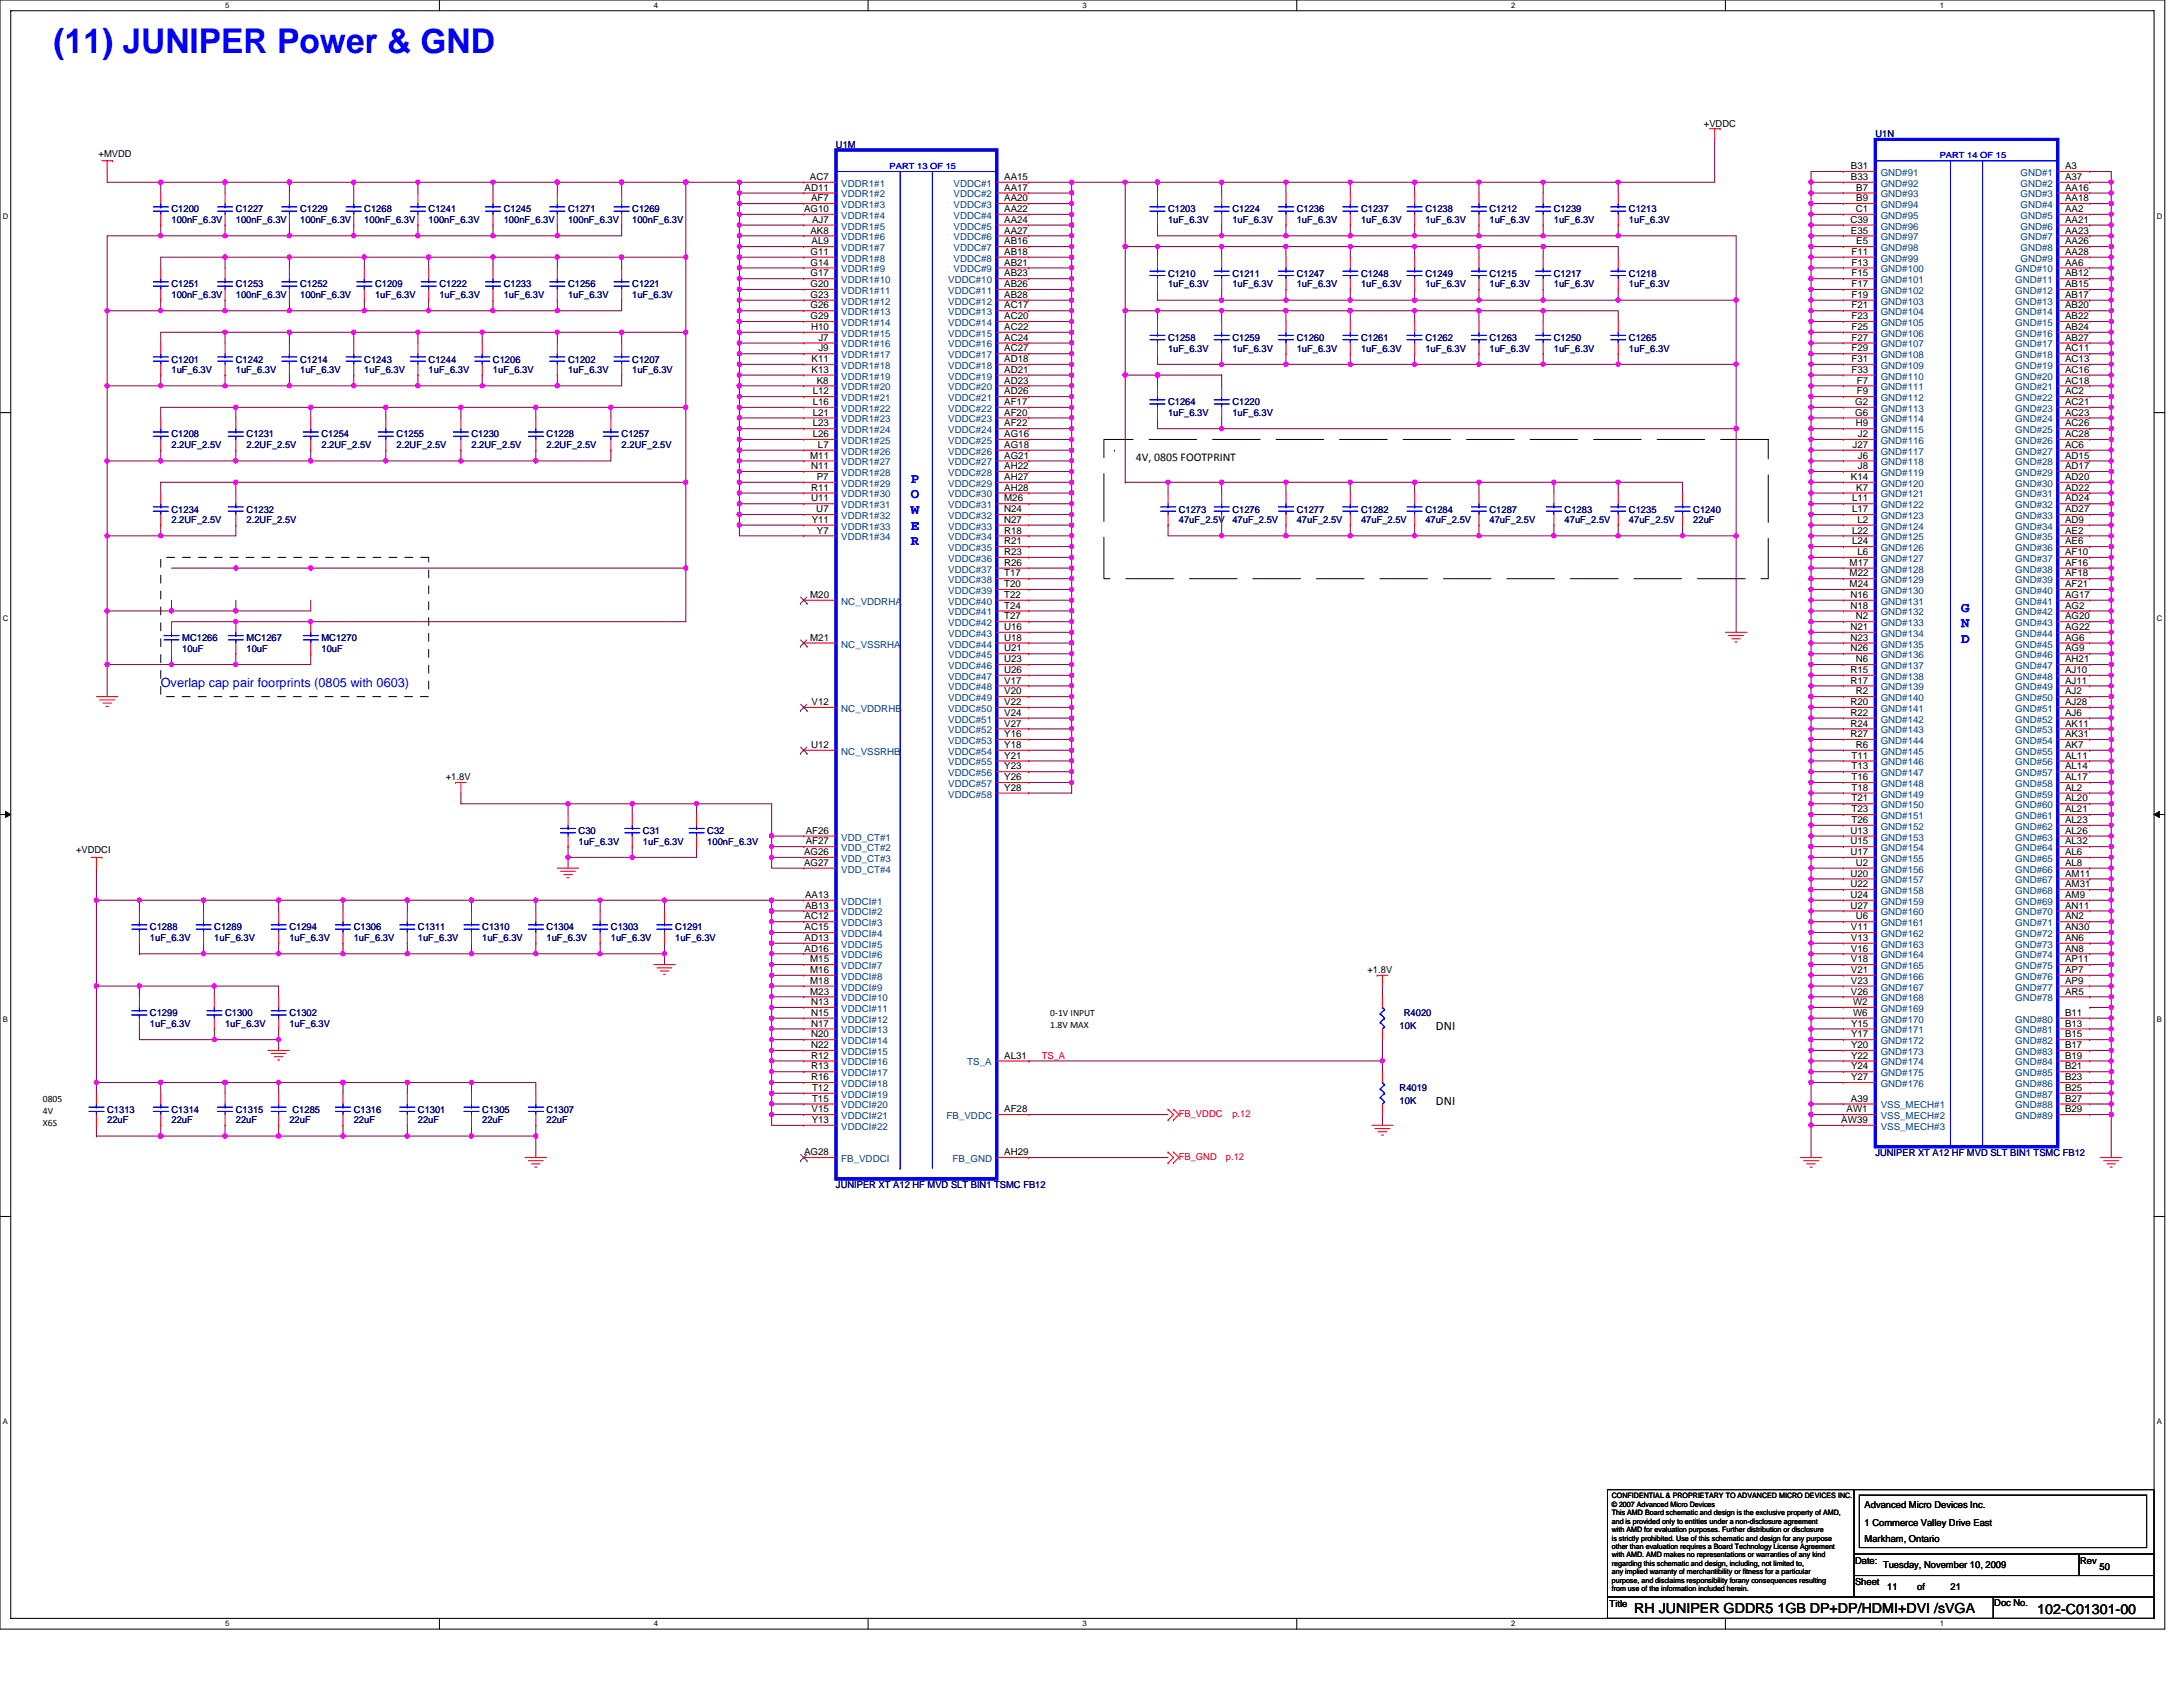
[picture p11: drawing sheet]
<svg xmlns="http://www.w3.org/2000/svg" width="279mm" height="216mm" viewBox="0 0 279 216" stroke-linecap="round" stroke-linejoin="round" font-family="sans-serif">
<defs><g id="words">
<text font-size="4.4" fill="#00f" x="6.9" y="6.8">(11) JUNIPER Power &amp; GND</text>
<g font-size="1.8" fill="#00f">
<text x="116.6" y="61.8">P</text>
<text x="116.6" y="63.8">O</text>
<text x="116.6" y="65.8">W</text>
<text x="116.6" y="67.8">E</text>
<text x="116.6" y="69.8">R</text>
<text x="251" y="78.3">G</text>
<text x="251" y="80.3">N</text>
<text x="251" y="82.3">D</text>
</g>
<g font-size="1.8">
<text x="209.2" y="206.4">RH JUNIPER GDDR5 1GB DP+DP/HDMI+DVI /sVGA</text>
<text x="260.8" y="206.5">102-C01301-00</text>
</g>
<text font-size="1.6" fill="#00f" x="20.6" y="87.9">Overlap cap pair foorprints (0805 with 0603)</text>
<g font-size="1.6">
<text x="183.8" y="131.8">DNI</text>
<text x="183.8" y="141.5">DNI</text>
</g>
<text font-size="1.5" x="145.4" y="59.1">4V, 0805 FOOTPRINT</text>
<g font-size="1.2">
<text x="218.1" y="16.2">+VDDC</text>
<text x="12.6" y="20">+MVDD</text>
<text x="103.7" y="23">AC7</text>
<text x="128.5" y="23">AA15</text>
<text x="236.9" y="21.7">B31</text>
<text x="236.9" y="23">B33</text>
<text x="264.3" y="21.7">A3</text>
<text x="264.3" y="23">A37</text>
<text x="102.9" y="27.1">AG10</text>
<text x="103" y="24.4">AD11</text>
<text x="103.7" y="29.9">AK8</text>
<text x="103.8" y="25.8">AF7</text>
<text x="103.9" y="28.5">AJ7</text>
<text x="128.5" y="24.4">AA17</text>
<text x="128.5" y="25.8">AA20</text>
<text x="128.5" y="27.1">AA22</text>
<text x="128.5" y="28.5">AA24</text>
<text x="128.5" y="29.9">AA27</text>
<text x="236.8" y="28.5">C39</text>
<text x="236.9" y="29.9">E35</text>
<text x="237.5" y="27.1">C1</text>
<text x="237.6" y="24.4">B7</text>
<text x="237.6" y="25.8">B9</text>
<text x="264.3" y="24.4">AA16</text>
<text x="264.3" y="25.8">AA18</text>
<text x="264.3" y="27.1">AA2</text>
<text x="264.3" y="28.5">AA21</text>
<text x="264.3" y="29.9">AA23</text>
<text x="103.7" y="32.6">G11</text>
<text x="103.7" y="34">G14</text>
<text x="103.7" y="35.4">G17</text>
<text x="103.9" y="31.3">AL9</text>
<text x="128.5" y="35.4">AB23</text>
<text x="128.5" y="31.3">AB16</text>
<text x="128.5" y="32.6">AB18</text>
<text x="128.5" y="34">AB21</text>
<text x="237" y="32.6">F11</text>
<text x="237" y="34">F13</text>
<text x="237" y="35.4">F15</text>
<text x="237.6" y="31.3">E5</text>
<text x="264.3" y="31.3">AA26</text>
<text x="264.3" y="32.6">AA28</text>
<text x="264.3" y="34">AA6</text>
<text x="264.3" y="35.4">AB12</text>
<text x="103.7" y="36.7">G20</text>
<text x="103.7" y="38.1">G23</text>
<text x="103.7" y="39.5">G26</text>
<text x="103.7" y="40.9">G29</text>
<text x="128.5" y="36.7">AB26</text>
<text x="128.5" y="38.1">AB28</text>
<text x="128.5" y="39.5">AC17</text>
<text x="128.5" y="40.9">AC20</text>
<text x="237" y="36.7">F17</text>
<text x="237" y="38.1">F19</text>
<text x="237" y="39.5">F21</text>
<text x="237" y="40.9">F23</text>
<text x="264.3" y="36.7">AB15</text>
<text x="264.3" y="38.1">AB17</text>
<text x="264.3" y="39.5">AB20</text>
<text x="264.3" y="40.9">AB22</text>
<text x="103.8" y="42.2">H10</text>
<text x="103.9" y="46.3">K11</text>
<text x="103.9" y="47.7">K13</text>
<text x="104.8" y="43.6">J7</text>
<text x="104.8" y="45">J9</text>
<text x="128.5" y="42.2">AC22</text>
<text x="128.5" y="43.6">AC24</text>
<text x="128.5" y="45">AC27</text>
<text x="128.5" y="46.3">AD18</text>
<text x="128.5" y="47.7">AD21</text>
<text x="237" y="42.2">F25</text>
<text x="237" y="43.6">F27</text>
<text x="237" y="45">F29</text>
<text x="237" y="46.3">F31</text>
<text x="237" y="47.7">F33</text>
<text x="264.3" y="42.2">AB24</text>
<text x="264.3" y="43.6">AB27</text>
<text x="264.3" y="45">AC11</text>
<text x="264.3" y="46.3">AC13</text>
<text x="264.3" y="47.7">AC16</text>
<text x="104" y="50.5">L12</text>
<text x="104" y="51.8">L16</text>
<text x="104" y="53.2">L21</text>
<text x="104.5" y="49.1">K8</text>
<text x="128.5" y="49.1">AD23</text>
<text x="128.5" y="50.5">AD26</text>
<text x="128.5" y="51.8">AF17</text>
<text x="128.5" y="53.2">AF20</text>
<text x="237.4" y="51.8">G2</text>
<text x="237.4" y="53.2">G6</text>
<text x="237.7" y="49.1">F7</text>
<text x="237.7" y="50.5">F9</text>
<text x="264.3" y="49.1">AC18</text>
<text x="264.3" y="50.5">AC2</text>
<text x="264.3" y="51.8">AC21</text>
<text x="264.3" y="53.2">AC23</text>
<text x="103.7" y="58.7">M11</text>
<text x="104" y="54.6">L23</text>
<text x="104" y="55.9">L26</text>
<text x="104.7" y="57.3">L7</text>
<text x="128.5" y="54.6">AF22</text>
<text x="128.5" y="55.9">AG16</text>
<text x="128.5" y="57.3">AG18</text>
<text x="128.5" y="58.7">AG21</text>
<text x="237.1" y="57.3">J27</text>
<text x="237.5" y="54.6">H9</text>
<text x="237.8" y="55.9">J2</text>
<text x="237.8" y="58.7">J6</text>
<text x="264.3" y="54.6">AC26</text>
<text x="264.3" y="55.9">AC28</text>
<text x="264.3" y="57.3">AC6</text>
<text x="264.3" y="58.7">AD15</text>
<text x="103.8" y="60">N11</text>
<text x="103.8" y="62.8">R11</text>
<text x="103.8" y="64.2">U11</text>
<text x="104.5" y="65.6">U7</text>
<text x="104.5" y="61.4">P7</text>
<text x="128.5" y="60">AH22</text>
<text x="128.5" y="64.2">M26</text>
<text x="128.5" y="65.6">N24</text>
<text x="128.5" y="61.4">AH27</text>
<text x="128.5" y="62.8">AH28</text>
<text x="236.9" y="61.4">K14</text>
<text x="237" y="64.2">L11</text>
<text x="237" y="65.6">L17</text>
<text x="237.6" y="62.8">K7</text>
<text x="237.8" y="60">J8</text>
<text x="264.3" y="60">AD17</text>
<text x="264.3" y="61.4">AD20</text>
<text x="264.3" y="62.8">AD22</text>
<text x="264.3" y="64.2">AD24</text>
<text x="264.3" y="65.6">AD27</text>
<text x="103.9" y="66.9">Y11</text>
<text x="104.6" y="68.3">Y7</text>
<text x="128.5" y="66.9">N27</text>
<text x="128.5" y="68.3">R18</text>
<text x="128.5" y="69.7">R21</text>
<text x="128.5" y="71">R23</text>
<text x="237" y="68.3">L22</text>
<text x="237" y="69.7">L24</text>
<text x="237.7" y="66.9">L2</text>
<text x="237.7" y="71">L6</text>
<text x="264.3" y="66.9">AD9</text>
<text x="264.3" y="68.3">AE2</text>
<text x="264.3" y="69.7">AE6</text>
<text x="264.3" y="71">AF10</text>
<text x="103.7" y="76.5">M20</text>
<text x="128.5" y="72.4">R26</text>
<text x="128.5" y="73.8">T17</text>
<text x="128.5" y="75.1">T20</text>
<text x="128.5" y="76.5">T22</text>
<text x="128.5" y="77.9">T24</text>
<text x="236.7" y="72.4">M17</text>
<text x="236.7" y="73.8">M22</text>
<text x="236.7" y="75.1">M24</text>
<text x="236.8" y="76.5">N16</text>
<text x="236.8" y="77.9">N18</text>
<text x="264.3" y="72.4">AF16</text>
<text x="264.3" y="73.8">AF18</text>
<text x="264.3" y="75.1">AF21</text>
<text x="264.3" y="76.5">AG17</text>
<text x="264.3" y="77.9">AG2</text>
<text x="103.7" y="82">M21</text>
<text x="128.5" y="79.3">T27</text>
<text x="128.5" y="80.6">U16</text>
<text x="128.5" y="82">U18</text>
<text x="128.5" y="83.4">U21</text>
<text x="236.8" y="80.6">N21</text>
<text x="236.8" y="82">N23</text>
<text x="236.8" y="83.4">N26</text>
<text x="237.5" y="79.3">N2</text>
<text x="264.3" y="79.3">AG20</text>
<text x="264.3" y="80.6">AG22</text>
<text x="264.3" y="82">AG6</text>
<text x="264.3" y="83.4">AG9</text>
<text x="128.5" y="84.8">U23</text>
<text x="128.5" y="86.1">U26</text>
<text x="128.5" y="87.5">V17</text>
<text x="128.5" y="88.9">V20</text>
<text x="236.8" y="86.1">R15</text>
<text x="236.8" y="87.5">R17</text>
<text x="237.5" y="84.8">N6</text>
<text x="237.5" y="88.9">R2</text>
<text x="264.3" y="84.8">AH21</text>
<text x="264.3" y="86.1">AJ10</text>
<text x="264.3" y="87.5">AJ11</text>
<text x="264.3" y="88.9">AJ2</text>
<text x="103.8" y="95.7">U12</text>
<text x="103.9" y="90.2">V12</text>
<text x="128.5" y="90.2">V22</text>
<text x="128.5" y="91.6">V24</text>
<text x="128.5" y="93">V27</text>
<text x="128.5" y="94.3">Y16</text>
<text x="128.5" y="95.7">Y18</text>
<text x="236.8" y="90.2">R20</text>
<text x="236.8" y="91.6">R22</text>
<text x="236.8" y="93">R24</text>
<text x="236.8" y="94.3">R27</text>
<text x="237.5" y="95.7">R6</text>
<text x="264.3" y="90.2">AJ28</text>
<text x="264.3" y="91.6">AJ6</text>
<text x="264.3" y="93">AK11</text>
<text x="264.3" y="94.3">AK31</text>
<text x="264.3" y="95.7">AK7</text>
<text x="57.1" y="99.9">+1.8V</text>
<text x="128.5" y="97.1">Y21</text>
<text x="128.5" y="98.5">Y23</text>
<text x="128.5" y="99.8">Y26</text>
<text x="128.5" y="101.2">Y28</text>
<text x="237" y="97.1">T11</text>
<text x="237" y="98.5">T13</text>
<text x="237" y="99.8">T16</text>
<text x="237" y="101.2">T18</text>
<text x="264.3" y="97.1">AL11</text>
<text x="264.3" y="98.5">AL14</text>
<text x="264.3" y="99.8">AL17</text>
<text x="264.3" y="101.2">AL2</text>
<text x="103.1" y="106.7">AF26</text>
<text x="236.8" y="106.7">U13</text>
<text x="237" y="102.6">T21</text>
<text x="237" y="103.9">T23</text>
<text x="237" y="105.3">T26</text>
<text x="264.3" y="102.6">AL20</text>
<text x="264.3" y="103.9">AL21</text>
<text x="264.3" y="105.3">AL23</text>
<text x="264.3" y="106.7">AL26</text>
<text x="9.7" y="109.2">+VDDCI</text>
<text x="102.9" y="109.4">AG26</text>
<text x="102.9" y="110.8">AG27</text>
<text x="103.1" y="108.1">AF27</text>
<text x="236.8" y="108.1">U15</text>
<text x="236.8" y="109.4">U17</text>
<text x="236.8" y="112.2">U20</text>
<text x="236.8" y="113.6">U22</text>
<text x="237.5" y="110.8">U2</text>
<text x="264.3" y="108.1">AL32</text>
<text x="264.3" y="109.4">AL6</text>
<text x="264.3" y="110.8">AL8</text>
<text x="264.3" y="112.2">AM11</text>
<text x="264.3" y="113.6">AM31</text>
<text x="103" y="117.7">AC12</text>
<text x="103" y="119">AC15</text>
<text x="103" y="116.3">AB13</text>
<text x="103" y="114.9">AA13</text>
<text x="236.8" y="114.9">U24</text>
<text x="236.8" y="116.3">U27</text>
<text x="236.9" y="119">V11</text>
<text x="237.5" y="117.7">U6</text>
<text x="264.3" y="114.9">AM9</text>
<text x="264.3" y="116.3">AN11</text>
<text x="264.3" y="117.7">AN2</text>
<text x="264.3" y="119">AN30</text>
<text x="103" y="120.4">AD13</text>
<text x="103" y="121.8">AD16</text>
<text x="103.7" y="124.5">M16</text>
<text x="103.7" y="125.9">M18</text>
<text x="103.7" y="123.1">M15</text>
<text x="175" y="124.6">+1.8V</text>
<text x="236.9" y="121.8">V16</text>
<text x="236.9" y="123.1">V18</text>
<text x="236.9" y="124.5">V21</text>
<text x="236.9" y="125.9">V23</text>
<text x="236.9" y="120.4">V13</text>
<text x="264.3" y="120.4">AN6</text>
<text x="264.3" y="121.8">AN8</text>
<text x="264.3" y="123.1">AP11</text>
<text x="264.3" y="124.5">AP7</text>
<text x="264.3" y="125.9">AP9</text>
<text x="103.7" y="127.3">M23</text>
<text x="103.8" y="130">N15</text>
<text x="103.8" y="131.4">N17</text>
<text x="103.8" y="128.6">N13</text>
<text x="134.4" y="131.6">1.8V MAX</text>
<text x="134.4" y="130.1">0‐1V INPUT</text>
<text x="236.9" y="127.3">V26</text>
<text x="236.9" y="131.4">Y15</text>
<text x="237.2" y="128.6">W2</text>
<text x="237.2" y="130">W6</text>
<text x="264.3" y="127.3">AR5</text>
<text x="264.3" y="130">B11</text>
<text x="264.3" y="131.4">B13</text>
<text x="103.8" y="132.8">N20</text>
<text x="103.8" y="134.1">N22</text>
<text x="103.8" y="136.9">R13</text>
<text x="103.8" y="135.5">R12</text>
<text x="128.5" y="135.5">AL31</text>
<text x="236.9" y="132.8">Y17</text>
<text x="236.9" y="134.1">Y20</text>
<text x="236.9" y="135.5">Y22</text>
<text x="236.9" y="136.9">Y24</text>
<text x="264.3" y="132.8">B15</text>
<text x="264.3" y="134.1">B17</text>
<text x="264.3" y="135.5">B19</text>
<text x="264.3" y="136.9">B21</text>
<text x="5.5" y="141.1">0805</text>
<text x="5.5" y="142.6">4V</text>
<text x="103.8" y="138.2">R16</text>
<text x="103.9" y="142.3">V15</text>
<text x="103.9" y="143.7">Y13</text>
<text x="103.9" y="141">T15</text>
<text x="103.9" y="139.6">T12</text>
<text x="128.5" y="142.3">AF28</text>
<text x="235.7" y="143.7">AW39</text>
<text x="236.3" y="142.3">AW1</text>
<text x="236.9" y="141">A39</text>
<text x="236.9" y="138.2">Y27</text>
<text x="264.3" y="138.2">B23</text>
<text x="264.3" y="139.6">B25</text>
<text x="264.3" y="141">B27</text>
<text x="264.3" y="142.3">B29</text>
<text x="5.5" y="144.1">X6S</text>
<text x="102.9" y="147.8">AG28</text>
<text x="128.5" y="147.8">AH29</text>
<text x="238.7" y="193">Advanced Micro Devices Inc.</text>
<text x="238.7" y="195.3">1 Commerce Valley Drive East</text>
<text x="238.7" y="197.4">Markham, Ontario</text>
<text x="237.4" y="200.2">Date:</text>
<text x="237.4" y="202.9">Sheet</text>
<text x="241" y="200.7">Tuesday, November 10, 2009</text>
<text x="241.5" y="203.4">11</text>
<text x="245.4" y="203.4">of</text>
<text x="249.6" y="203.4">21</text>
<text x="266.2" y="200.2">Rev</text>
<text x="268.7" y="201">50</text>
<text x="206" y="205.6">Title</text>
<text x="255.2" y="205.5">Doc No.</text>
</g>
<g font-size="1.2" fill="#000080">
<text x="240" y="17.6">U1N</text>
<text x="107" y="19">U1M</text>
<text x="21.9" y="27.2">C1200</text>
<text x="21.9" y="28.6">100nF_6.3V</text>
<text x="30.2" y="27.2">C1227</text>
<text x="30.2" y="28.6">100nF_6.3V</text>
<text x="38.4" y="27.2">C1229</text>
<text x="38.4" y="28.6">100nF_6.3V</text>
<text x="46.6" y="27.2">C1268</text>
<text x="46.6" y="28.6">100nF_6.3V</text>
<text x="54.9" y="27.2">C1241</text>
<text x="54.9" y="28.6">100nF_6.3V</text>
<text x="64.5" y="27.2">C1245</text>
<text x="64.5" y="28.6">100nF_6.3V</text>
<text x="72.7" y="27.2">C1271</text>
<text x="72.7" y="28.6">100nF_6.3V</text>
<text x="80.9" y="27.2">C1269</text>
<text x="80.9" y="28.6">100nF_6.3V</text>
<text x="149.5" y="27.2">C1203</text>
<text x="149.5" y="28.6">1uF_6.3V</text>
<text x="157.7" y="27.2">C1224</text>
<text x="157.7" y="28.6">1uF_6.3V</text>
<text x="166" y="27.2">C1236</text>
<text x="166" y="28.6">1uF_6.3V</text>
<text x="174.2" y="27.2">C1237</text>
<text x="174.2" y="28.6">1uF_6.3V</text>
<text x="182.4" y="27.2">C1238</text>
<text x="182.4" y="28.6">1uF_6.3V</text>
<text x="190.6" y="27.2">C1212</text>
<text x="190.6" y="28.6">1uF_6.3V</text>
<text x="198.9" y="27.2">C1239</text>
<text x="198.9" y="28.6">1uF_6.3V</text>
<text x="208.5" y="27.2">C1213</text>
<text x="208.5" y="28.6">1uF_6.3V</text>
<text x="149.5" y="35.4">C1210</text>
<text x="157.7" y="35.4">C1211</text>
<text x="166" y="35.4">C1247</text>
<text x="174.2" y="35.4">C1248</text>
<text x="182.4" y="35.4">C1249</text>
<text x="190.6" y="35.4">C1215</text>
<text x="198.9" y="35.4">C1217</text>
<text x="208.5" y="35.4">C1218</text>
<text x="21.9" y="36.8">C1251</text>
<text x="21.9" y="38.2">100nF_6.3V</text>
<text x="30.2" y="36.8">C1253</text>
<text x="30.2" y="38.2">100nF_6.3V</text>
<text x="38.4" y="36.8">C1252</text>
<text x="38.4" y="38.2">100nF_6.3V</text>
<text x="48" y="36.8">C1209</text>
<text x="48" y="38.2">1uF_6.3V</text>
<text x="56.2" y="36.8">C1222</text>
<text x="56.2" y="38.2">1uF_6.3V</text>
<text x="64.5" y="36.8">C1233</text>
<text x="64.5" y="38.2">1uF_6.3V</text>
<text x="72.7" y="36.8">C1256</text>
<text x="72.7" y="38.2">1uF_6.3V</text>
<text x="80.9" y="36.8">C1221</text>
<text x="80.9" y="38.2">1uF_6.3V</text>
<text x="149.5" y="36.8">1uF_6.3V</text>
<text x="157.7" y="36.8">1uF_6.3V</text>
<text x="166" y="36.8">1uF_6.3V</text>
<text x="174.2" y="36.8">1uF_6.3V</text>
<text x="182.4" y="36.8">1uF_6.3V</text>
<text x="190.6" y="36.8">1uF_6.3V</text>
<text x="198.9" y="36.8">1uF_6.3V</text>
<text x="208.5" y="36.8">1uF_6.3V</text>
<text x="21.9" y="46.4">C1201</text>
<text x="21.9" y="47.8">1uF_6.3V</text>
<text x="30.2" y="46.4">C1242</text>
<text x="30.2" y="47.8">1uF_6.3V</text>
<text x="38.4" y="46.4">C1214</text>
<text x="38.4" y="47.8">1uF_6.3V</text>
<text x="46.6" y="46.4">C1243</text>
<text x="46.6" y="47.8">1uF_6.3V</text>
<text x="54.9" y="46.4">C1244</text>
<text x="54.9" y="47.8">1uF_6.3V</text>
<text x="63.1" y="46.4">C1206</text>
<text x="63.1" y="47.8">1uF_6.3V</text>
<text x="72.7" y="46.4">C1202</text>
<text x="72.7" y="47.8">1uF_6.3V</text>
<text x="80.9" y="46.4">C1207</text>
<text x="80.9" y="47.8">1uF_6.3V</text>
<text x="149.5" y="43.6">C1258</text>
<text x="149.5" y="45">1uF_6.3V</text>
<text x="157.7" y="43.6">C1259</text>
<text x="157.7" y="45">1uF_6.3V</text>
<text x="166" y="43.6">C1260</text>
<text x="166" y="45">1uF_6.3V</text>
<text x="174.2" y="43.6">C1261</text>
<text x="174.2" y="45">1uF_6.3V</text>
<text x="182.4" y="43.6">C1262</text>
<text x="182.4" y="45">1uF_6.3V</text>
<text x="190.6" y="43.6">C1263</text>
<text x="190.6" y="45">1uF_6.3V</text>
<text x="198.9" y="43.6">C1250</text>
<text x="198.9" y="45">1uF_6.3V</text>
<text x="208.5" y="43.6">C1265</text>
<text x="208.5" y="45">1uF_6.3V</text>
<text x="149.5" y="51.9">C1264</text>
<text x="149.5" y="53.3">1uF_6.3V</text>
<text x="157.7" y="51.9">C1220</text>
<text x="157.7" y="53.3">1uF_6.3V</text>
<text x="21.9" y="56">C1208</text>
<text x="21.9" y="57.4">2.2UF_2.5V</text>
<text x="31.6" y="56">C1231</text>
<text x="31.6" y="57.4">2.2UF_2.5V</text>
<text x="41.1" y="56">C1254</text>
<text x="41.1" y="57.4">2.2UF_2.5V</text>
<text x="50.8" y="56">C1255</text>
<text x="50.8" y="57.4">2.2UF_2.5V</text>
<text x="60.3" y="56">C1230</text>
<text x="60.3" y="57.4">2.2UF_2.5V</text>
<text x="70" y="56">C1228</text>
<text x="70" y="57.4">2.2UF_2.5V</text>
<text x="79.6" y="56">C1257</text>
<text x="79.6" y="57.4">2.2UF_2.5V</text>
<text x="21.9" y="65.6">C1234</text>
<text x="31.6" y="65.6">C1232</text>
<text x="150.9" y="65.6">C1273</text>
<text x="157.7" y="65.6">C1276</text>
<text x="166" y="65.6">C1277</text>
<text x="174.2" y="65.6">C1282</text>
<text x="182.4" y="65.6">C1284</text>
<text x="190.6" y="65.6">C1287</text>
<text x="200.3" y="65.6">C1283</text>
<text x="208.5" y="65.6">C1235</text>
<text x="216.7" y="65.6">C1240</text>
<text x="21.9" y="67">2.2UF_2.5V</text>
<text x="31.6" y="67">2.2UF_2.5V</text>
<text x="150.9" y="67">47uF_2.5V</text>
<text x="157.7" y="67">47uF_2.5V</text>
<text x="166" y="67">47uF_2.5V</text>
<text x="174.2" y="67">47uF_2.5V</text>
<text x="182.4" y="67">47uF_2.5V</text>
<text x="190.6" y="67">47uF_2.5V</text>
<text x="200.3" y="67">47uF_2.5V</text>
<text x="208.5" y="67">47uF_2.5V</text>
<text x="216.7" y="67">22uF</text>
<text x="23.3" y="82">MC1266</text>
<text x="23.3" y="83.4">10uF</text>
<text x="31.6" y="82">MC1267</text>
<text x="31.6" y="83.4">10uF</text>
<text x="41.1" y="82">MC1270</text>
<text x="41.1" y="83.4">10uF</text>
<text x="74.1" y="106.7">C30</text>
<text x="82.3" y="106.7">C31</text>
<text x="90.5" y="106.7">C32</text>
<text x="74.1" y="108.1">1uF_6.3V</text>
<text x="82.3" y="108.1">1uF_6.3V</text>
<text x="90.5" y="108.1">100nF_6.3V</text>
<text x="19.2" y="119.1">C1288</text>
<text x="27.4" y="119.1">C1289</text>
<text x="37" y="119.1">C1294</text>
<text x="45.3" y="119.1">C1306</text>
<text x="53.5" y="119.1">C1311</text>
<text x="61.7" y="119.1">C1310</text>
<text x="70" y="119.1">C1304</text>
<text x="78.2" y="119.1">C1303</text>
<text x="86.4" y="119.1">C1291</text>
<text x="19.2" y="120.5">1uF_6.3V</text>
<text x="27.4" y="120.5">1uF_6.3V</text>
<text x="37" y="120.5">1uF_6.3V</text>
<text x="45.3" y="120.5">1uF_6.3V</text>
<text x="53.5" y="120.5">1uF_6.3V</text>
<text x="61.7" y="120.5">1uF_6.3V</text>
<text x="70" y="120.5">1uF_6.3V</text>
<text x="78.2" y="120.5">1uF_6.3V</text>
<text x="86.4" y="120.5">1uF_6.3V</text>
<text x="19.2" y="130">C1299</text>
<text x="19.2" y="131.4">1uF_6.3V</text>
<text x="28.8" y="130">C1300</text>
<text x="28.8" y="131.4">1uF_6.3V</text>
<text x="37" y="130">C1302</text>
<text x="37" y="131.4">1uF_6.3V</text>
<text x="179.1" y="131.7">10K</text>
<text x="179.7" y="130">R4020</text>
<text x="13.7" y="142.4">C1313</text>
<text x="13.7" y="143.8">22uF</text>
<text x="21.9" y="142.4">C1314</text>
<text x="21.9" y="143.8">22uF</text>
<text x="30.2" y="142.4">C1315</text>
<text x="30.2" y="143.8">22uF</text>
<text x="37" y="143.8">22uF</text>
<text x="37.4" y="142.4">C1285</text>
<text x="45.3" y="142.4">C1316</text>
<text x="45.3" y="143.8">22uF</text>
<text x="53.5" y="142.4">C1301</text>
<text x="53.5" y="143.8">22uF</text>
<text x="61.7" y="142.4">C1305</text>
<text x="61.7" y="143.8">22uF</text>
<text x="70" y="142.4">C1307</text>
<text x="70" y="143.8">22uF</text>
<text x="179.1" y="139.7">R4019</text>
<text x="179.1" y="141.3">10K</text>
<text x="240" y="147.9">JUNIPER XT A12 HF MVD SLT BIN1 TSMC FB12</text>
<text x="107" y="152">JUNIPER XT A12 HF MVD SLT BIN1 TSMC FB12</text>
</g>
<g font-size="1.2" fill="#004080">
<text x="107.7" y="23.9">VDDR1#1</text>
<text x="122" y="23.9">VDDC#1</text>
<text x="240.7" y="22.5">GND#91</text>
<text x="240.7" y="23.9">GND#92</text>
<text x="258.6" y="22.5">GND#1</text>
<text x="258.6" y="23.9">GND#2</text>
<text x="107.7" y="25.3">VDDR1#2</text>
<text x="107.7" y="26.6">VDDR1#3</text>
<text x="107.7" y="28">VDDR1#4</text>
<text x="107.7" y="29.4">VDDR1#5</text>
<text x="122" y="25.3">VDDC#2</text>
<text x="122" y="26.6">VDDC#3</text>
<text x="122" y="28">VDDC#4</text>
<text x="122" y="29.4">VDDC#5</text>
<text x="240.7" y="25.3">GND#93</text>
<text x="240.7" y="26.6">GND#94</text>
<text x="240.7" y="28">GND#95</text>
<text x="240.7" y="29.4">GND#96</text>
<text x="258.6" y="25.3">GND#3</text>
<text x="258.6" y="26.6">GND#4</text>
<text x="258.6" y="28">GND#5</text>
<text x="258.6" y="29.4">GND#6</text>
<text x="107.7" y="30.8">VDDR1#6</text>
<text x="107.7" y="32.1">VDDR1#7</text>
<text x="107.7" y="33.5">VDDR1#8</text>
<text x="107.7" y="34.9">VDDR1#9</text>
<text x="122" y="30.8">VDDC#6</text>
<text x="122" y="32.1">VDDC#7</text>
<text x="122" y="33.5">VDDC#8</text>
<text x="122" y="34.9">VDDC#9</text>
<text x="240.7" y="30.8">GND#97</text>
<text x="240.7" y="32.1">GND#98</text>
<text x="240.7" y="33.5">GND#99</text>
<text x="240.7" y="34.9">GND#100</text>
<text x="257.9" y="34.9">GND#10</text>
<text x="258.6" y="30.8">GND#7</text>
<text x="258.6" y="32.1">GND#8</text>
<text x="258.6" y="33.5">GND#9</text>
<text x="107.7" y="36.2">VDDR1#10</text>
<text x="107.7" y="37.6">VDDR1#11</text>
<text x="107.7" y="39">VDDR1#12</text>
<text x="107.7" y="40.3">VDDR1#13</text>
<text x="107.7" y="41.7">VDDR1#14</text>
<text x="121.4" y="36.2">VDDC#10</text>
<text x="121.4" y="37.6">VDDC#11</text>
<text x="121.4" y="39">VDDC#12</text>
<text x="121.4" y="40.3">VDDC#13</text>
<text x="121.4" y="41.7">VDDC#14</text>
<text x="240.7" y="36.2">GND#101</text>
<text x="240.7" y="37.6">GND#102</text>
<text x="240.7" y="39">GND#103</text>
<text x="240.7" y="40.3">GND#104</text>
<text x="240.7" y="41.7">GND#105</text>
<text x="257.9" y="36.2">GND#11</text>
<text x="257.9" y="37.6">GND#12</text>
<text x="257.9" y="39">GND#13</text>
<text x="257.9" y="40.3">GND#14</text>
<text x="257.9" y="41.7">GND#15</text>
<text x="107.7" y="43.1">VDDR1#15</text>
<text x="107.7" y="44.5">VDDR1#16</text>
<text x="107.7" y="45.8">VDDR1#17</text>
<text x="107.7" y="47.2">VDDR1#18</text>
<text x="121.4" y="43.1">VDDC#15</text>
<text x="121.4" y="44.5">VDDC#16</text>
<text x="121.4" y="45.8">VDDC#17</text>
<text x="121.4" y="47.2">VDDC#18</text>
<text x="240.7" y="43.1">GND#106</text>
<text x="240.7" y="44.5">GND#107</text>
<text x="240.7" y="45.8">GND#108</text>
<text x="240.7" y="47.2">GND#109</text>
<text x="257.9" y="43.1">GND#16</text>
<text x="257.9" y="44.5">GND#17</text>
<text x="257.9" y="45.8">GND#18</text>
<text x="257.9" y="47.2">GND#19</text>
<text x="107.7" y="48.6">VDDR1#19</text>
<text x="107.7" y="50">VDDR1#20</text>
<text x="107.7" y="51.3">VDDR1#21</text>
<text x="107.7" y="52.7">VDDR1#22</text>
<text x="121.4" y="48.6">VDDC#19</text>
<text x="121.4" y="50">VDDC#20</text>
<text x="121.4" y="51.3">VDDC#21</text>
<text x="121.4" y="52.7">VDDC#22</text>
<text x="240.7" y="48.6">GND#110</text>
<text x="240.7" y="50">GND#111</text>
<text x="240.7" y="51.3">GND#112</text>
<text x="240.7" y="52.7">GND#113</text>
<text x="257.9" y="48.6">GND#20</text>
<text x="257.9" y="50">GND#21</text>
<text x="257.9" y="51.3">GND#22</text>
<text x="257.9" y="52.7">GND#23</text>
<text x="107.7" y="54.1">VDDR1#23</text>
<text x="107.7" y="55.4">VDDR1#24</text>
<text x="107.7" y="56.8">VDDR1#25</text>
<text x="107.7" y="58.2">VDDR1#26</text>
<text x="107.7" y="59.6">VDDR1#27</text>
<text x="121.4" y="54.1">VDDC#23</text>
<text x="121.4" y="55.4">VDDC#24</text>
<text x="121.4" y="56.8">VDDC#25</text>
<text x="121.4" y="58.2">VDDC#26</text>
<text x="121.4" y="59.6">VDDC#27</text>
<text x="240.7" y="54.1">GND#114</text>
<text x="240.7" y="55.4">GND#115</text>
<text x="240.7" y="56.8">GND#116</text>
<text x="240.7" y="58.2">GND#117</text>
<text x="240.7" y="59.6">GND#118</text>
<text x="257.9" y="54.1">GND#24</text>
<text x="257.9" y="55.4">GND#25</text>
<text x="257.9" y="56.8">GND#26</text>
<text x="257.9" y="58.2">GND#27</text>
<text x="257.9" y="59.6">GND#28</text>
<text x="107.7" y="60.9">VDDR1#28</text>
<text x="107.7" y="62.3">VDDR1#29</text>
<text x="107.7" y="63.7">VDDR1#30</text>
<text x="107.7" y="65">VDDR1#31</text>
<text x="121.4" y="60.9">VDDC#28</text>
<text x="121.4" y="65">VDDC#31</text>
<text x="121.4" y="62.3">VDDC#29</text>
<text x="121.4" y="63.7">VDDC#30</text>
<text x="240.7" y="60.9">GND#119</text>
<text x="240.7" y="62.3">GND#120</text>
<text x="240.7" y="63.7">GND#121</text>
<text x="240.7" y="65">GND#122</text>
<text x="257.9" y="60.9">GND#29</text>
<text x="257.9" y="62.3">GND#30</text>
<text x="257.9" y="63.7">GND#31</text>
<text x="257.9" y="65">GND#32</text>
<text x="107.7" y="66.4">VDDR1#32</text>
<text x="107.7" y="67.8">VDDR1#33</text>
<text x="107.7" y="69.2">VDDR1#34</text>
<text x="121.4" y="66.4">VDDC#32</text>
<text x="121.4" y="67.8">VDDC#33</text>
<text x="121.4" y="69.2">VDDC#34</text>
<text x="121.4" y="70.5">VDDC#35</text>
<text x="121.4" y="71.9">VDDC#36</text>
<text x="240.7" y="66.4">GND#123</text>
<text x="240.7" y="67.8">GND#124</text>
<text x="240.7" y="69.2">GND#125</text>
<text x="240.7" y="70.5">GND#126</text>
<text x="240.7" y="71.9">GND#127</text>
<text x="257.9" y="66.4">GND#33</text>
<text x="257.9" y="67.8">GND#34</text>
<text x="257.9" y="69.2">GND#35</text>
<text x="257.9" y="70.5">GND#36</text>
<text x="257.9" y="71.9">GND#37</text>
<text x="107.7" y="77.4">NC_VDDRHA</text>
<text x="121.4" y="73.3">VDDC#37</text>
<text x="121.4" y="74.6">VDDC#38</text>
<text x="121.4" y="76">VDDC#39</text>
<text x="121.4" y="77.4">VDDC#40</text>
<text x="240.7" y="73.3">GND#128</text>
<text x="240.7" y="74.6">GND#129</text>
<text x="240.7" y="76">GND#130</text>
<text x="240.7" y="77.4">GND#131</text>
<text x="257.9" y="73.3">GND#38</text>
<text x="257.9" y="74.6">GND#39</text>
<text x="257.9" y="76">GND#40</text>
<text x="257.9" y="77.4">GND#41</text>
<text x="107.7" y="82.9">NC_VSSRHA</text>
<text x="121.4" y="78.8">VDDC#41</text>
<text x="121.4" y="80.1">VDDC#42</text>
<text x="121.4" y="81.5">VDDC#43</text>
<text x="121.4" y="82.9">VDDC#44</text>
<text x="240.7" y="78.8">GND#132</text>
<text x="240.7" y="80.1">GND#133</text>
<text x="240.7" y="81.5">GND#134</text>
<text x="240.7" y="82.9">GND#135</text>
<text x="257.9" y="78.8">GND#42</text>
<text x="257.9" y="80.1">GND#43</text>
<text x="257.9" y="81.5">GND#44</text>
<text x="257.9" y="82.9">GND#45</text>
<text x="121.4" y="84.2">VDDC#45</text>
<text x="121.4" y="85.6">VDDC#46</text>
<text x="121.4" y="87">VDDC#47</text>
<text x="121.4" y="88.3">VDDC#48</text>
<text x="121.4" y="89.7">VDDC#49</text>
<text x="240.7" y="84.2">GND#136</text>
<text x="240.7" y="85.6">GND#137</text>
<text x="240.7" y="87">GND#138</text>
<text x="240.7" y="88.3">GND#139</text>
<text x="240.7" y="89.7">GND#140</text>
<text x="257.9" y="84.2">GND#46</text>
<text x="257.9" y="85.6">GND#47</text>
<text x="257.9" y="87">GND#48</text>
<text x="257.9" y="88.3">GND#49</text>
<text x="257.9" y="89.7">GND#50</text>
<text x="107.7" y="91.1">NC_VDDRHB</text>
<text x="121.4" y="91.1">VDDC#50</text>
<text x="121.4" y="92.5">VDDC#51</text>
<text x="121.4" y="93.9">VDDC#52</text>
<text x="121.4" y="95.2">VDDC#53</text>
<text x="240.7" y="91.1">GND#141</text>
<text x="240.7" y="92.5">GND#142</text>
<text x="240.7" y="93.9">GND#143</text>
<text x="240.7" y="95.2">GND#144</text>
<text x="257.9" y="91.1">GND#51</text>
<text x="257.9" y="92.5">GND#52</text>
<text x="257.9" y="93.9">GND#53</text>
<text x="257.9" y="95.2">GND#54</text>
<text x="107.7" y="96.6">NC_VSSRHB</text>
<text x="121.4" y="96.6">VDDC#54</text>
<text x="121.4" y="98">VDDC#55</text>
<text x="121.4" y="99.3">VDDC#56</text>
<text x="121.4" y="100.7">VDDC#57</text>
<text x="240.7" y="96.6">GND#145</text>
<text x="240.7" y="98">GND#146</text>
<text x="240.7" y="99.3">GND#147</text>
<text x="240.7" y="100.7">GND#148</text>
<text x="257.9" y="96.6">GND#55</text>
<text x="257.9" y="98">GND#56</text>
<text x="257.9" y="99.3">GND#57</text>
<text x="257.9" y="100.7">GND#58</text>
<text x="107.7" y="107.6">VDD_CT#1</text>
<text x="121.4" y="102.1">VDDC#58</text>
<text x="240.7" y="102.1">GND#149</text>
<text x="240.7" y="103.4">GND#150</text>
<text x="240.7" y="104.8">GND#151</text>
<text x="240.7" y="106.2">GND#152</text>
<text x="240.7" y="107.6">GND#153</text>
<text x="257.9" y="102.1">GND#59</text>
<text x="257.9" y="103.4">GND#60</text>
<text x="257.9" y="104.8">GND#61</text>
<text x="257.9" y="106.2">GND#62</text>
<text x="257.9" y="107.6">GND#63</text>
<text x="107.7" y="108.9">VDD_CT#2</text>
<text x="107.7" y="110.3">VDD_CT#3</text>
<text x="107.7" y="111.7">VDD_CT#4</text>
<text x="240.7" y="108.9">GND#154</text>
<text x="240.7" y="110.3">GND#155</text>
<text x="240.7" y="111.7">GND#156</text>
<text x="240.7" y="113.1">GND#157</text>
<text x="257.9" y="108.9">GND#64</text>
<text x="257.9" y="110.3">GND#65</text>
<text x="257.9" y="111.7">GND#66</text>
<text x="257.9" y="113.1">GND#67</text>
<text x="107.7" y="117.2">VDDCI#2</text>
<text x="107.7" y="118.5">VDDCI#3</text>
<text x="107.7" y="119.9">VDDCI#4</text>
<text x="107.7" y="115.8">VDDCI#1</text>
<text x="240.7" y="114.4">GND#158</text>
<text x="240.7" y="115.8">GND#159</text>
<text x="240.7" y="117.2">GND#160</text>
<text x="240.7" y="118.5">GND#161</text>
<text x="240.7" y="119.9">GND#162</text>
<text x="257.9" y="114.4">GND#68</text>
<text x="257.9" y="115.8">GND#69</text>
<text x="257.9" y="117.2">GND#70</text>
<text x="257.9" y="118.5">GND#71</text>
<text x="257.9" y="119.9">GND#72</text>
<text x="107.7" y="121.3">VDDCI#5</text>
<text x="107.7" y="122.6">VDDCI#6</text>
<text x="107.7" y="125.4">VDDCI#8</text>
<text x="107.7" y="124">VDDCI#7</text>
<text x="240.7" y="122.6">GND#164</text>
<text x="240.7" y="124">GND#165</text>
<text x="240.7" y="125.4">GND#166</text>
<text x="240.7" y="121.3">GND#163</text>
<text x="257.9" y="121.3">GND#73</text>
<text x="257.9" y="122.6">GND#74</text>
<text x="257.9" y="124">GND#75</text>
<text x="257.9" y="125.4">GND#76</text>
<text x="107.7" y="126.8">VDDCI#9</text>
<text x="107.7" y="128.1">VDDCI#10</text>
<text x="107.7" y="130.9">VDDCI#12</text>
<text x="107.7" y="129.5">VDDCI#11</text>
<text x="240.7" y="126.8">GND#167</text>
<text x="240.7" y="128.1">GND#168</text>
<text x="240.7" y="129.5">GND#169</text>
<text x="240.7" y="130.9">GND#170</text>
<text x="257.9" y="126.8">GND#77</text>
<text x="257.9" y="128.1">GND#78</text>
<text x="257.9" y="130.9">GND#80</text>
<text x="107.7" y="132.2">VDDCI#13</text>
<text x="107.7" y="133.6">VDDCI#14</text>
<text x="107.7" y="135">VDDCI#15</text>
<text x="107.7" y="137.7">VDDCI#17</text>
<text x="107.7" y="136.4">VDDCI#16</text>
<text x="123.8" y="136.4">TS_A</text>
<text x="240.7" y="132.2">GND#171</text>
<text x="240.7" y="133.6">GND#172</text>
<text x="240.7" y="135">GND#173</text>
<text x="240.7" y="136.4">GND#174</text>
<text x="240.7" y="137.7">GND#175</text>
<text x="257.9" y="132.2">GND#81</text>
<text x="257.9" y="133.6">GND#82</text>
<text x="257.9" y="135">GND#83</text>
<text x="257.9" y="136.4">GND#84</text>
<text x="257.9" y="137.7">GND#85</text>
<text x="107.7" y="139.1">VDDCI#18</text>
<text x="107.7" y="141.9">VDDCI#20</text>
<text x="107.7" y="143.2">VDDCI#21</text>
<text x="107.7" y="140.5">VDDCI#19</text>
<text x="121.2" y="143.2">FB_VDDC</text>
<text x="240.7" y="139.1">GND#176</text>
<text x="240.7" y="141.9">VSS_MECH#1</text>
<text x="240.7" y="143.2">VSS_MECH#2</text>
<text x="257.9" y="139.1">GND#86</text>
<text x="257.9" y="140.5">GND#87</text>
<text x="257.9" y="141.9">GND#88</text>
<text x="257.9" y="143.2">GND#89</text>
<text x="107.7" y="144.6">VDDCI#22</text>
<text x="107.7" y="148.7">FB_VDDCI</text>
<text x="121.9" y="148.7">FB_GND</text>
<text x="240.7" y="144.6">VSS_MECH#3</text>
</g>
<g font-size="1.2" fill="#f00">
<text x="133.3" y="135.5">TS_A</text>
<text x="150.9" y="143">FB_VDDC</text>
<text x="157.7" y="143">p.12</text>
<text x="150.9" y="148.4">FB_GND</text>
<text x="156.9" y="148.4">p.12</text>
</g>
<g font-size="1.1" fill="#00f">
<text x="113.9" y="21.6">PART 13 OF 15</text>
<text x="248.3" y="20.2">PART 14 OF 15</text>
</g>
<g font-size="1">
<text x="28.8" y="1">5</text>
<text x="83.7" y="1">4</text>
<text x="138.5" y="1">3</text>
<text x="193.4" y="1">2</text>
<text x="248.3" y="1">1</text>
<text x=".4" y="28">D</text>
<text x="276.1" y="28">D</text>
<text x=".4" y="79.4">C</text>
<text x="276.1" y="79.4">C</text>
<text x=".4" y="130.9">B</text>
<text x="276.1" y="130.9">B</text>
<text x=".4" y="182.3">A</text>
<text x="276.1" y="182.3">A</text>
<text x="206.3" y="191.8">CONFIDENTIAL &amp; PROPRIETARY TO ADVANCED MICRO DEVICES INC.</text>
<text x="206.3" y="192.8">© 2007 Advanced Micro Devices</text>
<text x="206.3" y="193.9">This AMD Board schematic and design is the exclusive property of AMD,</text>
<text x="206.3" y="195">and is provided only to entities under a non-disclosure agreement</text>
<text x="206.3" y="196.1">with AMD for evaluation purposes. Further distribution or disclosure</text>
<text x="206.3" y="197.2">is strictly prohibited. Use of this schematic and design for any purpose</text>
<text x="206.3" y="198.2">other than evaluation requires a Board Technology License Agreement</text>
<text x="206.3" y="199.3">with AMD. AMD makes no representations or warranties of any kind</text>
<text x="206.3" y="200.4">regarding this schematic and design, including, not limited to,</text>
<text x="206.3" y="201.5">any implied warranty of merchantibility or fitness for a particular</text>
<text x="206.3" y="202.6">purpose, and disclaims responsibility forany consequences resulting</text>
<text x="206.3" y="203.6">from use of the information included herein.</text>
<text x="28.8" y="208.2">5</text>
<text x="83.7" y="208.2">4</text>
<text x="138.5" y="208.2">3</text>
<text x="193.4" y="208.2">2</text>
<text x="248.3" y="208.2">1</text>
</g>
</g></defs>
<path d="M0 0h277.1v208.5h-277.1zM1.4 1.4h274.3v205.7h-274.3z" fill="none" stroke="#000" stroke-width=".13"/>
<g fill="#fff">
<path d="M28.8 .1h.6v1.1h-.6z"/>
<path d="M28.8 207.3h.6v1.1h-.6z"/>
</g>
<path d="M56.2 0v1.4M56.2 207.1v1.4" fill="none" stroke="#000" stroke-width=".13"/>
<g fill="#fff">
<path d="M83.7 .1h.5v1.1h-.5z"/>
<path d="M83.7 207.3h.5v1.1h-.5z"/>
</g>
<path d="M111.1 0v1.4M111.1 207.1v1.4" fill="none" stroke="#000" stroke-width=".13"/>
<g fill="#fff">
<path d="M138.5 .1h.6v1.1h-.6z"/>
<path d="M138.5 207.3h.6v1.1h-.6z"/>
</g>
<path d="M166 0v1.4M166 207.1v1.4" fill="none" stroke="#000" stroke-width=".13"/>
<g fill="#fff">
<path d="M193.4 .1h.6v1.1h-.6z"/>
<path d="M193.4 207.3h.6v1.1h-.6z"/>
</g>
<path d="M220.8 0v1.4M220.8 207.1v1.4" fill="none" stroke="#000" stroke-width=".13"/>
<g fill="#fff">
<path d="M248.3 .1h.5v1.1h-.5z"/>
<path d="M248.3 207.3h.5v1.1h-.5z"/>
<path d="M.4 27.1h.7v1.1h-.7z"/>
<path d="M276.1 27.1h.7v1.1h-.7z"/>
<path d="M.4 78.5h.7v1.1h-.7z"/>
<path d="M276.1 78.5h.7v1.1h-.7z"/>
</g>
<path d="M0 52.8h1.4M275.7 52.8h1.4" fill="none" stroke="#000" stroke-width=".13"/>
<g fill="#fff">
<path d="M.4 130h.6v1.1h-.6z"/>
<path d="M276.1 130h.6v1.1h-.6z"/>
</g>
<path d="M0 104.2h1.4M275.7 104.2h1.4" fill="none" stroke="#000" stroke-width=".13"/>
<path d="M.7 103.8l.7 .4-.7 .4zM275.7 104.2l.7-.4v.8z" fill="#000" stroke="#000" stroke-width=".13"/>
<g fill="#fff">
<path d="M.4 181.4h.6v1.1h-.6z"/>
<path d="M276.1 181.4h.6v1.1h-.6z"/>
</g>
<path d="M142.6 57.6h.1M0 155.7h1.4M275.7 155.7h1.4M205.7 190.6h31.6v13.8h-31.6zM237.3 198.9h28.8v2.7h-28.8zM237.3 190.6h38.4v8.3h-38.4zM238 191.3h36.7v6.8h-36.7zM266.1 198.9h9.6v2.7h-9.6zM205.7 204.4h49.4v2.7h-49.4zM237.3 201.6h38.4v2.8h-38.4zM255.1 204.4h20.6v2.7h-20.6z" fill="none" stroke="#000" stroke-width=".13"/>
<path d="M20.6 71.3h34.3v17.9h-34.3z" fill="none" stroke="#000" stroke-width=".13" stroke-dasharray="1 1 1 1 1 1 1 1"/>
<path d="M141.3 56.2h85v17.9h-85z" fill="none" stroke="#000" stroke-width=".13" stroke-dasharray="6.1 2"/>
<g fill="none" stroke="#800040" stroke-width=".13">
<path d="M219.5 17.8v5.5h-12.4M13.7 39.8h.1M13.7 21.9v1.4h6.9M13.7 39.8h6.9M13.7 39.8v28.8M20.6 30.2h-6.9v9.6M20.6 28.8v1.4M20.6 23.3h.1M20.6 30.2h.1M20.6 39.8h.1M20.6 38.4v1.4M20.6 23.3v1.4"/>
<path d="M20.6 30.2h32.9M20.6 23.3h82.3M20.6 39.8h26M28.8 28.8v1.4M28.8 30.2h.1M28.8 38.4v1.4M28.8 39.8h.1M28.8 32.9h.1M28.8 32.9h-8.2v1.4M28.8 23.3h.1M28.8 23.3v1.4M28.8 32.9v1.4"/>
<path d="M28.8 32.9h42.5M37 30.2h.1M37 28.8v1.4M37 39.8h.1M37 38.4v1.4M37 32.9h.1M37 23.3h.1M37 23.3v1.4M37 32.9v1.4M45.3 30.2h.1M45.3 28.8v1.4M45.3 23.3h.1"/>
<path d="M45.3 23.3v1.4M46.6 38.4v1.4M46.6 32.9v1.4M46.6 32.9h.1M46.6 39.8h.1M53.5 28.8v1.4M53.5 23.3v1.4M53.5 23.3h.1M54.9 32.9h.1M54.9 39.8h.1M54.9 32.9v1.4M54.9 38.4v1.4h-8.3"/>
<path d="M54.9 39.8h16.4M63.1 39.8h.1M63.1 38.4v1.4M63.1 32.9h.1M63.1 30.2h.1M63.1 23.3h.1M63.1 28.8v1.4h-9.6M63.1 23.3v1.4M63.1 32.9v1.4M71.3 38.4v1.4M71.3 28.8v1.4M71.3 30.2h.1"/>
<path d="M71.3 23.3h.1M71.3 23.3v1.4M71.3 32.9v1.4M71.3 32.9h8.3M79.6 32.9h.1M79.6 28.8v1.4h-16.5M79.6 23.3h.1M79.6 23.3v1.4M79.6 38.4v1.4h-8.3M79.6 34.3h.1M79.6 32.9h8.2M79.6 32.9v1.4"/>
<path d="M87.8 32.9v9.6M87.8 23.3v9.6M87.8 23.3h.1M94.6 23.3h.1M94.6 23.3v1.4M94.6 26.1h8.3M94.6 24.7h.1M94.6 24.7v1.4M94.6 26.1v1.3h8.3M94.6 26.1h.1M94.6 27.4v1.4h8.3M94.6 27.4h.1"/>
<path d="M94.6 30.2h.1M94.6 28.8v1.4M94.6 31.6h.1M94.6 34.3h8.3M94.6 32.9h.1M94.6 32.9v1.4M94.6 34.3v1.4h8.3M94.6 34.3h.1M94.6 35.7v1.3h8.3M94.6 35.7h.1M94.6 38.4h.1M94.6 37v1.4"/>
<path d="M94.6 39.8h.1M94.6 38.4v1.4M94.6 30.2v1.4M94.6 30.2h8.3M94.6 39.8h8.3M94.6 32.9h8.3M94.6 38.4h8.3M94.6 31.6h8.3M94.6 31.6v1.3M94.6 39.8v1.3M94.6 24.7h8.3M131.7 27.4h5.5"/>
<path d="M131.7 26.1h5.5M131.7 35.7h5.5M131.7 34.3h5.5M131.7 39.8h5.5M131.7 24.7h5.5M131.7 23.3h5.5M131.7 32.9h5.5M131.7 31.6h5.5M137.2 26.1h.1M137.2 27.4v1.4h-5.5M137.2 27.4h.1M137.2 28.8v1.4h-5.5"/>
<path d="M137.2 28.8h.1M137.2 31.6h.1M137.2 32.9h.1M137.2 34.3v1.4M137.2 35.7v1.3h-5.5M137.2 35.7h.1M137.2 37v1.4h-5.5M137.2 37h.1M137.2 23.3v1.4M137.2 23.3h.1M137.2 24.7h.1M137.2 31.6v1.3"/>
<path d="M137.2 38.4v1.4M137.2 30.2v1.4M137.2 39.8h.1M137.2 23.3h6.8M137.2 24.7v2.7M137.2 32.9v1.4M137.2 39.8v2.7M144 39.8h.1M144 39.8h4.1M144 31.6h.1M144 23.3h4.1M144 23.3h.1"/>
<path d="M144 31.6h4.1M144 23.3v38.4M148.1 23.3h.1M148.1 39.8h.1M148.1 31.6h.1M148.1 39.8v1.3M148.1 31.6v1.3M148.1 28.8v1.4h8.3M148.1 37v1.4h8.3M148.1 23.3h8.3M148.1 39.8h33M148.1 31.6h33"/>
<path d="M148.1 23.3v1.4M156.4 38.4h.1M156.4 39.8h.1M156.4 39.8v1.3M156.4 31.6h.1M156.4 31.6v1.3M156.4 37v1.4M156.4 23.3v1.4M156.4 28.8v1.4M156.4 23.3h8.2v1.4M156.4 23.3h.1M156.4 30.2h.1"/>
<path d="M156.4 38.4h65.8M164.6 39.8v1.3M164.6 39.8h.1M164.6 31.6v1.3M164.6 31.6h.1M164.6 38.4h.1M164.6 37v1.4M164.6 23.3h8.2v1.4M164.6 23.3h.1M164.6 30.2h.1M164.6 28.8v1.4h-8.2M172.8 39.8v1.3"/>
<path d="M172.8 31.6v1.3M172.8 31.6h.1M172.8 37v1.4M172.8 38.4h.1M172.8 39.8h.1M172.8 23.3h8.3v1.4M172.8 23.3h.1M172.8 30.2h.1M172.8 28.8v1.4h-8.2M181.1 39.8h8.2M181.1 39.8h.1M181.1 37v1.4"/>
<path d="M181.1 31.6h8.2v1.3M181.1 31.6h.1M181.1 38.4h.1M181.1 31.6v1.3M181.1 23.3h8.2v1.4M181.1 23.3h.1M181.1 30.2h.1M181.1 28.8v1.4h-8.3M181.1 39.8v1.3M189.3 31.6h.1M189.3 38.4h.1M189.3 37v1.4"/>
<path d="M189.3 39.8h.1M189.3 23.3h8.2v1.4M189.3 23.3h.1M189.3 30.2h.1M189.3 28.8v1.4h-8.2M189.3 31.6h17.8v1.3M189.3 39.8h8.2M189.3 39.8v1.3M197.5 37v1.4M197.5 38.4h.1M197.5 39.8v1.3M197.5 31.6h.1"/>
<path d="M197.5 23.3h9.6v1.4M197.5 23.3h.1M197.5 30.2h.1M197.5 28.8v1.4h-8.2M197.5 31.6v1.3M197.5 39.8h9.6v1.3M207.1 37v1.4M207.1 38.4h.1M207.1 30.2h.1M207.1 23.3h.1M207.1 30.2h15.1v8.2M207.1 28.8v1.4h-9.6"/>
<path d="M222.2 38.4h.1M222.2 38.4v8.2M231.8 26.1h4.1M231.8 27.4h4.1M231.8 30.2h4.1M231.8 28.8h4.1M231.8 28.8v1.4M231.8 30.2v1.4h4.1M231.8 30.2h.1M231.8 31.6v1.3h4.1M231.8 31.6h.1M231.8 34.3h4.1"/>
<path d="M231.8 35.7h.1M231.8 38.4h4.1M231.8 37h4.1M231.8 37v1.4M231.8 39.8h4.1M231.8 38.4h.1M231.8 39.8v1.3h4.1M231.8 39.8h.1M231.8 26.1h.1M231.8 24.7h.1M231.8 27.4h.1M231.8 34.3h.1"/>
<path d="M231.8 32.9v1.4M231.8 23.3v1.4h4.1M231.8 23.3h.1M231.8 24.7v4.1M231.8 34.3v2.7M231.8 38.4v1.4M231.8 35.7h4.1M235.9 21.9h-4.1v1.4h4.1M267.5 30.2h.1M267.5 32.9h2.7M267.5 31.6h2.7M267.5 34.3h2.7"/>
<path d="M267.5 35.7h2.7M267.5 37h.1M267.5 38.4h.1M267.5 39.8h2.7M267.5 21.9h2.7v1.4M267.5 24.7h2.7M267.5 23.3h.1M267.5 26.1h2.7M267.5 27.4h2.7M267.5 28.8h.1M267.5 30.2h2.7M267.5 37h2.7"/>
<path d="M267.5 23.3h2.7M267.5 38.4h2.7M267.5 28.8h2.7M270.2 30.2h.1M270.2 31.6v1.3M270.2 32.9h.1M270.2 34.3h.1M270.2 38.4h.1M270.2 39.8v1.3M270.2 23.3v1.4M270.2 24.7h.1M270.2 26.1h.1"/>
<path d="M270.2 37v1.4M270.2 27.4v1.4M270.2 28.8v1.4M270.2 35.7v1.3M270.2 24.7v2.7M270.2 30.2v1.4M270.2 32.9v2.8M270.2 38.4v1.4M13.7 49.4h6.9M13.7 49.4h.1M13.7 59h.1M20.6 48v1.4"/>
<path d="M20.6 49.4h.1M20.6 57.6v1.4h-6.9M20.6 59h.1M20.6 49.4h50.7M28.8 48v1.4M28.8 42.5h.1M28.8 42.5h-8.2v1.4M28.8 49.4h.1M28.8 42.5v1.4M28.8 42.5h16.5M30.2 59h.1M30.2 52.1h-9.6v1.4"/>
<path d="M30.2 52.1h.1M30.2 52.1v1.4M30.2 57.6v1.4h-9.6M30.2 52.1h48M37 48v1.4M37 42.5h.1M37 49.4h.1M37 42.5v1.4M39.8 59h.1M39.8 57.6v1.4M39.8 52.1h.1M39.8 52.1v1.4"/>
<path d="M45.3 49.4h.1M45.3 48v1.4M45.3 42.5h8.2M45.3 42.5v1.4M49.4 52.1h.1M49.4 57.6v1.4M49.4 59h.1M49.4 52.1v1.4M53.5 48v1.4M53.5 49.4h.1M53.5 42.5h.1M53.5 42.5v1.4"/>
<path d="M53.5 42.5h34.3M59 57.6v1.4M59 52.1h.1M59 59h.1M59 52.1v1.4M61.7 48v1.4M61.7 42.5h.1M61.7 49.4h.1M61.7 42.5v1.4M68.6 59h.1M68.6 57.6v1.4M68.6 52.1h.1"/>
<path d="M68.6 52.1v1.4M71.3 48v1.4M71.3 42.5h.1M71.3 42.5v1.4M78.2 52.1h9.6M78.2 57.6v1.4h-48M78.2 52.1v1.4M79.6 42.5h.1M79.6 48v1.4h-8.3M79.6 42.5v1.4M87.8 42.5v9.6M87.8 52.1h.1"/>
<path d="M87.8 52.1v20.6M94.6 56.2h.1M94.6 42.5h8.3M94.6 41.1h.1M94.6 41.1v1.4M94.6 42.5v1.4h8.3M94.6 42.5h.1M94.6 43.9v1.4h8.3M94.6 43.9h.1M94.6 46.6h.1M94.6 45.3v1.3M94.6 48h.1"/>
<path d="M94.6 50.8h8.3M94.6 49.4h.1M94.6 49.4v1.4M94.6 50.8v1.3h8.3M94.6 50.8h.1M94.6 52.1v1.4h8.3M94.6 52.1h.1M94.6 53.5v1.4h8.3M94.6 53.5h.1M94.6 59h8.3M94.6 57.6h.1M94.6 57.6v1.4"/>
<path d="M94.6 59v1.3h8.3M94.6 59h.1M94.6 54.9v1.3M94.6 46.6v1.4M94.6 46.6h8.3M94.6 49.4h8.3M94.6 48v1.4M94.6 56.2v1.4M94.6 48h8.3M94.6 41.1h8.3M94.6 56.2h8.3M94.6 57.6h8.3"/>
<path d="M131.7 41.1h5.5M131.7 43.9h5.5M131.7 42.5h5.5M131.7 48h5.5M131.7 49.4h5.5M131.7 52.1h5.5M131.7 50.8h5.5M131.7 57.6h5.5M131.7 59h5.5M137.2 57.6h.1M137.2 42.5v1.4M137.2 43.9v1.4h-5.5"/>
<path d="M137.2 43.9h.1M137.2 45.3v1.3h-5.5M137.2 45.3h.1M137.2 50.8v1.3M137.2 52.1v1.4h-5.5M137.2 52.1h.1M137.2 53.5v1.4h-5.5M137.2 53.5h.1M137.2 54.9v1.3h-5.5M137.2 54.9h.1M137.2 59v1.3M137.2 49.4h.1"/>
<path d="M137.2 41.1h.1M137.2 48h.1M137.2 56.2v1.4M137.2 46.6v1.4M137.2 48v2.8M137.2 57.6v1.4M144 48h4.1M144 48h.1M148.1 45.3v1.3h8.3M148.1 48h.1M148.1 53.5v1.4h74.1M148.1 48v1.4"/>
<path d="M148.1 48h8.3M156.4 48v1.4M156.4 45.3v1.3M156.4 46.6h.1M156.4 54.9h.1M156.4 53.5v1.4M156.4 48h.1M156.4 46.6h41.1M164.6 46.6h.1M164.6 45.3v1.3M172.8 46.6h.1M172.8 45.3v1.3"/>
<path d="M181.1 46.6h.1M181.1 45.3v1.3M189.3 45.3v1.3M189.3 46.6h.1M197.5 45.3v1.3M197.5 46.6h.1M207.1 46.6h.1M207.1 45.3v1.3h-9.6M207.1 46.6h15.1M222.2 46.6v8.3M222.2 54.9v13.7M231.8 52.1h.1"/>
<path d="M231.8 42.5h.1M231.8 43.9h4.1M231.8 46.6h4.1M231.8 45.3h4.1M231.8 45.3v1.3M231.8 46.6v1.4h4.1M231.8 46.6h.1M231.8 48v1.4h4.1M231.8 48h.1M231.8 49.4v1.4h4.1M231.8 49.4h.1M231.8 52.1h4.1"/>
<path d="M231.8 54.9h4.1M231.8 53.5h4.1M231.8 53.5v1.4M231.8 54.9v1.3h4.1M231.8 54.9h.1M231.8 56.2v1.4h4.1M231.8 56.2h.1M231.8 59h.1M231.8 43.9h.1M231.8 50.8v1.3M231.8 41.1v1.4M231.8 57.6v1.4"/>
<path d="M231.8 59v1.3M231.8 42.5v1.4M231.8 42.5h4.1M231.8 59h4.1M231.8 43.9v1.4M231.8 52.1v1.4M267.5 41.1h2.7M267.5 42.5h2.7M267.5 43.9h2.7M267.5 45.3h.1M267.5 46.6h.1M267.5 49.4h2.7"/>
<path d="M267.5 48h2.7M267.5 50.8h2.7M267.5 52.1h2.7M267.5 53.5h2.7M267.5 54.9h.1M267.5 57.6h2.7M267.5 56.2h2.7M267.5 59h2.7M267.5 46.6h2.7M267.5 45.3h2.7M267.5 54.9h2.7M270.2 41.1h.1"/>
<path d="M270.2 42.5h.1M270.2 46.6h.1M270.2 48v1.4M270.2 49.4h.1M270.2 50.8h.1M270.2 52.1h.1M270.2 54.9h.1M270.2 56.2v1.4M270.2 57.6h.1M270.2 59h.1M270.2 43.9v2.7M270.2 53.5v1.4"/>
<path d="M270.2 41.1v2.8M270.2 46.6v1.4M270.2 49.4v4.1M270.2 54.9v1.3M270.2 57.6v2.7M13.7 78.2h8.2M13.7 78.2v6.8h8.2M13.7 78.2h.1M13.7 68.6v9.6M13.7 68.6h.1M13.7 68.6h6.9M20.6 67.2v1.4"/>
<path d="M21.9 72.7h8.3M21.9 76.8v1.4M21.9 78.2h.1M21.9 79.6h8.3M30.2 76.8v1.4M30.2 79.6h.1M30.2 72.7h.1M30.2 78.2h.1M30.2 61.7h-9.6v1.4M30.2 67.2v1.4h-9.6M30.2 61.7v1.4M30.2 61.7h.1"/>
<path d="M30.2 61.7h57.6M30.2 72.7h57.6M39.8 79.6h.1M39.8 76.8v1.4h-17.9M39.8 72.7h.1M87.8 72.7v6.9h-57.6M87.8 61.7h.1M94.6 65.8h.1M94.6 67.2h.1M94.6 64.5v4.1h8.3M94.6 60.3v1.4h8.3M94.6 60.3h.1"/>
<path d="M94.6 63.1h.1M94.6 61.7v1.4M94.6 64.5h.1M94.6 65.8h8.3M94.6 63.1v1.4M94.6 67.2h8.3M94.6 63.1h8.3M94.6 64.5h8.3M131.7 60.3h5.5M131.7 64.5h5.5M131.7 65.8h5.5M131.7 68.6h5.5"/>
<path d="M131.7 67.2h5.5M131.7 74.1h5.5M131.7 76.8h5.5M131.7 75.4h5.5M131.7 72.7h5.5M137.2 60.3v1.4h-5.5M137.2 60.3h.1M137.2 61.7v1.4h-5.5M137.2 61.7h.1M137.2 67.2v1.4M137.2 68.6v1.4h-5.5M137.2 68.6h.1"/>
<path d="M137.2 70v1.3h-5.5M137.2 70h.1M137.2 72.7h.1M137.2 75.4v1.4M137.2 76.8v1.4h-5.5M137.2 76.8h.1M137.2 78.2v1.4h-5.5M137.2 78.2h.1M137.2 74.1h.1M137.2 65.8h.1M137.2 71.3v2.8M137.2 63.1v1.4"/>
<path d="M137.2 79.6v1.3M137.2 64.5h.1M137.2 64.5v2.7M137.2 74.1v1.3M144 61.7h.1M144 61.7h5.5M149.5 61.7v1.4M149.5 67.2v1.4h6.9M149.5 61.7h6.9M156.4 61.7v1.4M156.4 68.6h.1M156.4 61.7h.1"/>
<path d="M156.4 67.2v1.4M156.4 61.7h8.2M156.4 68.6h65.8M164.6 61.7v1.4M164.6 67.2v1.4M164.6 61.7h8.2M164.6 68.6h.1M172.8 61.7h.1M172.8 68.6h.1M172.8 61.7v1.4M172.8 61.7h42.5v1.4M172.8 67.2v1.4"/>
<path d="M181.1 61.7h.1M181.1 68.6h.1M181.1 61.7v1.4M181.1 67.2v1.4M189.3 61.7h.1M189.3 68.6h.1M189.3 61.7v1.4M189.3 67.2v1.4M198.9 68.6h.1M198.9 61.7v1.4M198.9 61.7h.1M198.9 67.2v1.4"/>
<path d="M207.1 61.7h.1M207.1 61.7v1.4M207.1 67.2v1.4M207.1 68.6h.1M215.3 68.6h.1M215.3 67.2v1.4M222.2 68.6h.1M222.2 68.6v12.3M231.8 60.3h4.1M231.8 63.1h4.1M231.8 61.7h4.1M231.8 61.7v1.4"/>
<path d="M231.8 63.1v1.4h4.1M231.8 63.1h.1M231.8 64.5v1.3h4.1M231.8 64.5h.1M231.8 67.2h.1M231.8 68.6h.1M231.8 71.3h4.1M231.8 70h4.1M231.8 70v1.3M231.8 71.3v1.4h4.1M231.8 71.3h.1M231.8 72.7v1.4h4.1"/>
<path d="M231.8 72.7h.1M231.8 75.4h4.1M231.8 75.4h.1M231.8 76.8h4.1M231.8 76.8h.1M231.8 79.6h4.1M231.8 78.2h4.1M231.8 78.2v1.4M231.8 79.6v1.3h4.1M231.8 79.6h.1M231.8 60.3h.1M231.8 74.1v1.3"/>
<path d="M231.8 65.8v2.8M231.8 68.6h4.1M231.8 60.3v1.4M231.8 68.6v1.4M231.8 75.4v2.8M231.8 67.2h4.1M267.5 60.3h2.7M267.5 61.7h.1M267.5 63.1h.1M267.5 65.8h2.7M267.5 64.5h2.7M267.5 67.2h2.7"/>
<path d="M267.5 68.6h2.7M267.5 70h.1M267.5 71.3h.1M267.5 74.1h2.7M267.5 72.7h2.7M267.5 75.4h2.7M267.5 76.8h2.7M267.5 78.2h2.7M267.5 79.6h2.7M267.5 61.7h2.7M267.5 63.1h2.7M267.5 70h2.7"/>
<path d="M267.5 71.3h2.7M270.2 63.1h.1M270.2 64.5v1.3M270.2 65.8h.1M270.2 67.2h.1M270.2 71.3h.1M270.2 72.7v1.4M270.2 74.1h.1M270.2 75.4h.1M270.2 79.6h.1M270.2 78.2h.1M270.2 60.3v1.4"/>
<path d="M270.2 61.7v1.4M270.2 76.8v1.4M270.2 68.6v2.7M270.2 63.1v1.4M270.2 65.8v2.8M270.2 71.3v1.4M270.2 74.1v2.7M270.2 78.2v2.7M13.7 85h.1M13.7 85v4.2M21.9 85h.1M21.9 83.7v1.3"/>
<path d="M30.2 85h.1M30.2 83.7v1.3M39.8 83.7v1.3h-17.9M131.7 80.9h5.5M131.7 85h5.5M131.7 83.7h5.5M131.7 90.5h5.5M131.7 93.3h5.5M131.7 91.9h5.5M131.7 97.4h5.5M131.7 89.2h5.5M131.7 82.3h5.5"/>
<path d="M131.7 98.8h5.5M137.2 87.8h.1M137.2 82.3h.1M137.2 83.7v1.3M137.2 85v1.4h-5.5M137.2 85h.1M137.2 86.4v1.4h-5.5M137.2 86.4h.1M137.2 90.5h.1M137.2 91.9h.1M137.2 93.3v1.3h-5.5M137.2 93.3h.1"/>
<path d="M137.2 94.6v1.4h-5.5M137.2 94.6h.1M137.2 98.8h.1M137.2 89.2v1.3M137.2 97.4h.1M137.2 80.9h.1M137.2 96v1.4M137.2 80.9v2.8M137.2 87.8v1.4M137.2 90.5v2.8M137.2 97.4v2.7M231.8 80.9v1.4h4.1"/>
<path d="M231.8 80.9h.1M231.8 82.3v1.4h4.1M231.8 82.3h.1M231.8 87.8h.1M231.8 91.9h.1M231.8 89.2h.1M231.8 83.7v1.3h4.1M231.8 90.5h4.1M231.8 91.9h4.1M231.8 93.3h4.1M231.8 93.3h.1M231.8 96h4.1"/>
<path d="M231.8 94.6h4.1M231.8 94.6v1.4M231.8 96v1.4h4.1M231.8 96h.1M231.8 97.4v1.4h4.1M231.8 97.4h.1M231.8 86.4h4.1M231.8 86.4h.1M231.8 85h.1M231.8 90.5h.1M231.8 98.8v1.3M231.8 87.8h4.1"/>
<path d="M231.8 89.2h4.1M231.8 85v9.6M267.5 82.3h2.7M267.5 80.9h2.7M267.5 83.7h2.7M267.5 85h2.7M267.5 86.4h2.7M267.5 87.8h2.7M267.5 90.5h2.7M267.5 89.2h.1M267.5 91.9h2.7M267.5 93.3h2.7"/>
<path d="M267.5 94.6h.1M267.5 96h.1M267.5 98.8h2.7M267.5 97.4h2.7M267.5 89.2h2.7M267.5 94.6h2.7M267.5 96h2.7M270.2 80.9v1.4M270.2 82.3h.1M270.2 83.7h.1M270.2 85h.1M270.2 89.2v1.3"/>
<path d="M270.2 90.5h.1M270.2 91.9h.1M270.2 96h.1M270.2 97.4v1.4M270.2 98.8h.1M270.2 86.4h.1M270.2 93.3v2.7M270.2 87.8v1.4M270.2 82.3v5.5M270.2 90.5v2.8M270.2 96v1.4M270.2 98.8v2.7"/>
<path d="M12.3 111.1v4.1M12.3 115.2h.1M12.3 115.2h5.5v1.4M12.3 115.2v11M17.8 115.2h8.3v1.4M17.8 115.2h.1M26.1 115.2h9.6v1.4M26.1 115.2h.1M35.7 115.2h8.2v1.4M35.7 115.2h.1M43.9 115.2h.1M43.9 115.2h54.9"/>
<path d="M52.1 115.2v1.4M52.1 115.2h.1M59 101.5v1.4h13.7M60.3 115.2h.1M60.3 115.2v1.4M68.6 115.2h.1M68.6 115.2v1.4M72.7 102.9h.1M72.7 109.7h.1M72.7 109.7v1.4M72.7 108.4v1.3M72.7 102.9v1.3"/>
<path d="M72.7 102.9h16.5M76.8 115.2h.1M76.8 115.2v1.4M80.9 109.7h.1M80.9 108.4v1.3M80.9 102.9h.1M80.9 102.9v1.3M85 115.2v1.4M85 115.2h.1M89.2 108.4v1.3h-16.5M89.2 102.9v1.3M89.2 102.9h9.6v4.1"/>
<path d="M98.8 119.3v1.4h4.1M98.8 119.3h.1M98.8 108.4h.1M98.8 107h.1M98.8 108.4h4.1M98.8 109.7h4.1M98.8 107h4.1M98.8 109.7v1.4h4.1M98.8 109.7h.1M98.8 118v1.3h4.1M98.8 118h.1M98.8 115.2h4.1"/>
<path d="M98.8 115.2v1.4h4.1M98.8 115.2h.1M98.8 116.6v1.4h4.1M98.8 116.6h.1M98.8 107v2.7M131.7 100.1h5.5M137.2 100.1v1.4h-5.5M231.8 101.5h.1M231.8 118h.1M231.8 116.6h4.1M231.8 115.2h4.1M231.8 118h4.1"/>
<path d="M231.8 115.2h.1M231.8 113.9h.1M231.8 116.6h.1M231.8 100.1h4.1M231.8 101.5h4.1M231.8 104.2h4.1M231.8 102.9h4.1M231.8 102.9v1.3M231.8 104.2v1.4h4.1M231.8 104.2h.1M231.8 105.6v1.4h4.1M231.8 105.6h.1"/>
<path d="M231.8 108.4h.1M231.8 108.4v1.3M231.8 109.7h4.1M231.8 109.7h.1M231.8 112.5h4.1M231.8 111.1h4.1M231.8 111.1v1.4M231.8 112.5v1.4h4.1M231.8 112.5h.1M231.8 107v1.4M231.8 119.3h.1M231.8 100.1h.1"/>
<path d="M231.8 119.3h4.1M231.8 100.1v2.8M231.8 109.7v1.4M231.8 113.9v6.8M231.8 108.4h4.1M267.5 100.1h2.7M267.5 101.5h2.7M267.5 102.9h2.7M267.5 104.2h2.7M267.5 107h2.7M267.5 105.6h2.7M267.5 108.4h2.7"/>
<path d="M267.5 109.7h2.7M267.5 111.1h.1M267.5 112.5h.1M267.5 115.2h2.7M267.5 113.9h2.7M267.5 116.6h2.7M267.5 118h2.7M267.5 119.3h2.7M267.5 111.1h2.7M267.5 112.5h2.7M270.2 100.1h.1M270.2 104.2h.1"/>
<path d="M270.2 105.6v1.4M270.2 107h.1M270.2 108.4h.1M270.2 112.5h.1M270.2 113.9v1.3M270.2 115.2h.1M270.2 116.6h.1M270.2 118h.1M270.2 111.1v1.4M270.2 119.3v1.4M270.2 101.5v1.4M270.2 102.9h.1"/>
<path d="M270.2 109.7v1.4M270.2 102.9v2.7M270.2 107v2.7M270.2 112.5v1.4M270.2 115.2v4.1M12.3 138.5h8.3v1.4M12.3 138.5h.1M12.3 138.5v1.4M12.3 126.2h5.5M12.3 126.2v12.3M17.8 126.2h17.9v1.4M17.8 131.7v1.4h9.6"/>
<path d="M17.8 126.2v1.4M17.8 126.2h.1M17.8 122.1h.1M17.8 120.7v1.4M17.8 122.1h8.3M20.6 138.5h.1M20.6 138.5h8.2M26.1 120.7v1.4M26.1 122.1h9.6M27.4 126.2v1.4M27.4 131.7v1.4M27.4 126.2h.1"/>
<path d="M27.4 133.1h.1M27.4 133.1h8.3M28.8 138.5v1.4M28.8 138.5h6.9v1.4M28.8 138.5h.1M35.7 138.5h.1M35.7 133.1v1.3M35.7 131.7v1.4M35.7 122.1h.1M35.7 120.7v1.4M35.7 122.1h8.2M35.7 138.5h8.2"/>
<path d="M43.9 138.5v1.4M43.9 120.7v1.4M43.9 122.1h8.2M43.9 138.5h8.2v1.4M43.9 138.5h.1M52.1 120.7v1.4M52.1 122.1h.1M52.1 138.5h8.2v1.4M52.1 138.5h.1M52.1 122.1h32.9M60.3 122.1h.1M60.3 120.7v1.4"/>
<path d="M60.3 138.5h8.3v1.4M60.3 138.5h.1M68.6 120.7v1.4M68.6 122.1h.1M76.8 120.7v1.4M76.8 122.1h.1M85 122.1v1.3M85 120.7v1.4M98.8 123.4v1.4h4.1M98.8 123.4h.1M98.8 127.6h.1M98.8 130.3h4.1"/>
<path d="M98.8 131.7h4.1M98.8 126.2h.1M98.8 133.1h4.1M98.8 128.9h.1M98.8 128.9v1.4M98.8 130.3h.1M98.8 126.2v1.4M98.8 131.7h.1M98.8 135.8h4.1M98.8 138.5h4.1M98.8 139.9h.1M98.8 134.4h4.1"/>
<path d="M98.8 137.2h4.1M98.8 134.4h.1M98.8 139.9v1.4M98.8 133.1h.1M98.8 135.8h.1M98.8 137.2h.1M98.8 120.7v1.4h4.1M98.8 120.7h.1M98.8 122.1v1.3h4.1M98.8 122.1h.1M98.8 138.5h.1M98.8 124.8h.1"/>
<path d="M98.8 127.6v1.3M98.8 127.6h4.1M98.8 126.2h4.1M98.8 128.9h4.1M98.8 124.8v1.4M98.8 130.3v9.6M98.8 139.9h4.1M131.7 135.8h.1M131.7 135.8h45.2M176.9 135.8v1.4M176.9 133.1v2.7M176.9 126.2v1.4"/>
<path d="M231.8 127.6h4.1M231.8 124.8h4.1M231.8 123.4h4.1M231.8 126.2h.1M231.8 122.1h.1M231.8 120.7v1.4M231.8 127.6h.1M231.8 134.4h4.1M231.8 133.1h4.1M231.8 135.8h4.1M231.8 133.1h.1M231.8 134.4h.1"/>
<path d="M231.8 131.7h.1M231.8 138.5h4.1M231.8 137.2h.1M231.8 138.5h.1M231.8 124.8h.1M231.8 123.4h.1M231.8 126.2v1.4M231.8 135.8v1.4h4.1M231.8 135.8h.1M231.8 130.3h4.1M231.8 128.9h4.1M231.8 128.9h.1"/>
<path d="M231.8 130.3v1.4h4.1M231.8 130.3h.1M231.8 120.7h.1M231.8 122.1h4.1M231.8 126.2h4.1M231.8 120.7h4.1M231.8 122.1v4.1M231.8 127.6v2.7M231.8 131.7v4.1M231.8 137.2v5.4M267.5 138.5h2.7M267.5 139.9h2.7"/>
<path d="M267.5 135.8h2.7M267.5 120.7h.1M267.5 123.4h2.7M267.5 122.1h2.7M267.5 124.8h2.7M267.5 126.2h2.7M267.5 127.6h.1M267.5 128.9h.1M267.5 131.7h2.7M267.5 130.3h2.7M267.5 133.1h2.7M267.5 137.2h2.7"/>
<path d="M267.5 134.4h.1M267.5 127.6h2.7M267.5 128.9h2.7M267.5 120.7h2.7M267.5 134.4h2.7M270.2 137.2h.1M270.2 133.1h.1M270.2 138.5h.1M270.2 134.4v1.4M270.2 120.7h.1M270.2 122.1v1.3M270.2 123.4h.1"/>
<path d="M270.2 124.8h.1M270.2 128.9h.1M270.2 130.3v1.4M270.2 131.7h.1M270.2 139.9h.1M270.2 135.8h.1M270.2 126.2v2.7M270.2 120.7v1.4M270.2 123.4v2.8M270.2 128.9v1.4M270.2 131.7v2.7M270.2 135.8v12.3"/>
<path d="M12.3 145.4h.1M12.3 144v1.4M12.3 145.4h31.6M20.6 144v1.4M20.6 145.4h.1M28.8 144v1.4M28.8 145.4h.1M35.7 145.4h.1M35.7 144v1.4M43.9 144v1.4M43.9 145.4h8.2M52.1 144v1.4"/>
<path d="M52.1 145.4h.1M52.1 145.4h16.5M60.3 144v1.4M60.3 145.4h.1M68.6 145.4h.1M68.6 144v1.4M68.6 145.4v2.7M98.8 141.3h4.1M98.8 141.3v1.3h4.1M98.8 141.3h.1M98.8 142.6v1.4h4.1M98.8 142.6h.1"/>
<path d="M131.7 142.6h17.8M131.7 148.1h17.8M176.9 142.6v1.4M231.8 142.6v1.4h4.1M231.8 142.6h.1M231.8 141.3h4.1M231.8 142.6h4.1M231.8 141.3h.1M231.8 144h.1M231.8 144v4.1M267.5 142.6h2.7M267.5 141.3h2.7"/>
<path d="M270.2 141.3h.1M270.2 142.6h.1"/>
</g>
<g fill="#f0f" stroke="#f0f" stroke-width=".13">
<circle cx="76.8" cy="115.2" r=".27"/>
<circle cx="60.3" cy="122.1" r=".27"/>
<circle cx="60.3" cy="115.2" r=".27"/>
<circle cx="68.6" cy="115.2" r=".27"/>
<circle cx="68.6" cy="122.1" r=".27"/>
<circle cx="270.2" cy="137.1" r=".27"/>
<circle cx="20.6" cy="138.5" r=".27"/>
<circle cx="12.3" cy="138.5" r=".27"/>
<circle cx="270.2" cy="30.2" r=".27"/>
<circle cx="270.2" cy="31.5" r=".27"/>
<circle cx="270.2" cy="32.9" r=".27"/>
<circle cx="270.2" cy="35.7" r=".27"/>
<circle cx="270.2" cy="34.3" r=".27"/>
<circle cx="270.2" cy="37" r=".27"/>
<circle cx="181" cy="46.6" r=".27"/>
<circle cx="270.2" cy="141.3" r=".27"/>
<circle cx="189.3" cy="46.6" r=".27"/>
<circle cx="43.9" cy="145.4" r=".27"/>
<circle cx="35.7" cy="145.4" r=".27"/>
<circle cx="148.1" cy="23.3" r=".27"/>
<circle cx="71.3" cy="39.8" r=".27"/>
<circle cx="63.1" cy="39.8" r=".27"/>
<circle cx="98.7" cy="123.4" r=".27"/>
<circle cx="71.3" cy="32.9" r=".27"/>
<circle cx="63.1" cy="32.9" r=".27"/>
<circle cx="54.9" cy="32.9" r=".27"/>
<circle cx="21.9" cy="85" r=".27"/>
<circle cx="156.3" cy="38.4" r=".27"/>
<circle cx="270.2" cy="38.4" r=".27"/>
<circle cx="270.2" cy="39.8" r=".27"/>
<circle cx="270.2" cy="41.1" r=".27"/>
<circle cx="270.2" cy="43.9" r=".27"/>
<circle cx="270.2" cy="42.5" r=".27"/>
<circle cx="270.2" cy="45.3" r=".27"/>
<circle cx="270.2" cy="46.6" r=".27"/>
<circle cx="270.2" cy="48" r=".27"/>
<circle cx="270.2" cy="49.4" r=".27"/>
<circle cx="270.2" cy="52.1" r=".27"/>
<circle cx="270.2" cy="50.7" r=".27"/>
<circle cx="270.2" cy="53.5" r=".27"/>
<circle cx="87.8" cy="32.9" r=".27"/>
<circle cx="87.8" cy="42.5" r=".27"/>
<circle cx="79.6" cy="42.5" r=".27"/>
<circle cx="61.7" cy="42.5" r=".27"/>
<circle cx="53.5" cy="49.4" r=".27"/>
<circle cx="21.9" cy="78.2" r=".27"/>
<circle cx="270.2" cy="133" r=".27"/>
<circle cx="37" cy="30.2" r=".27"/>
<circle cx="28.8" cy="23.3" r=".27"/>
<circle cx="20.6" cy="23.3" r=".27"/>
<circle cx="20.6" cy="30.2" r=".27"/>
<circle cx="28.8" cy="30.2" r=".27"/>
<circle cx="270.2" cy="138.5" r=".27"/>
<circle cx="20.6" cy="145.4" r=".27"/>
<circle cx="137.1" cy="89.1" r=".27"/>
<circle cx="52.1" cy="115.2" r=".27"/>
<circle cx="43.9" cy="115.2" r=".27"/>
<circle cx="30.2" cy="59" r=".27"/>
<circle cx="98.7" cy="119.3" r=".27"/>
<circle cx="270.2" cy="54.9" r=".27"/>
<circle cx="270.2" cy="56.2" r=".27"/>
<circle cx="270.2" cy="57.6" r=".27"/>
<circle cx="270.2" cy="60.3" r=".27"/>
<circle cx="270.2" cy="59" r=".27"/>
<circle cx="270.2" cy="61.7" r=".27"/>
<circle cx="270.2" cy="63.1" r=".27"/>
<circle cx="270.2" cy="64.5" r=".27"/>
<circle cx="270.2" cy="65.8" r=".27"/>
<circle cx="270.2" cy="68.6" r=".27"/>
<circle cx="270.2" cy="67.2" r=".27"/>
<circle cx="270.2" cy="69.9" r=".27"/>
<circle cx="270.2" cy="71.3" r=".27"/>
<circle cx="270.2" cy="72.7" r=".27"/>
<circle cx="270.2" cy="74" r=".27"/>
<circle cx="270.2" cy="76.8" r=".27"/>
<circle cx="270.2" cy="75.4" r=".27"/>
<circle cx="270.2" cy="80.9" r=".27"/>
<circle cx="270.2" cy="79.6" r=".27"/>
<circle cx="270.2" cy="82.3" r=".27"/>
<circle cx="270.2" cy="85" r=".27"/>
<circle cx="270.2" cy="83.7" r=".27"/>
<circle cx="270.2" cy="86.4" r=".27"/>
<circle cx="98.7" cy="127.6" r=".27"/>
<circle cx="98.7" cy="126.2" r=".27"/>
<circle cx="98.7" cy="128.9" r=".27"/>
<circle cx="98.7" cy="130.3" r=".27"/>
<circle cx="98.7" cy="131.7" r=".27"/>
<circle cx="98.7" cy="108.3" r=".27"/>
<circle cx="98.7" cy="107" r=".27"/>
<circle cx="72.7" cy="102.9" r=".27"/>
<circle cx="181" cy="39.8" r=".27"/>
<circle cx="72.7" cy="109.7" r=".27"/>
<circle cx="80.9" cy="109.7" r=".27"/>
<circle cx="98.7" cy="109.7" r=".27"/>
<circle cx="20.6" cy="39.8" r=".27"/>
<circle cx="39.8" cy="79.6" r=".27"/>
<circle cx="30.2" cy="79.6" r=".27"/>
<circle cx="270.2" cy="89.1" r=".27"/>
<circle cx="270.2" cy="90.5" r=".27"/>
<circle cx="270.2" cy="93.3" r=".27"/>
<circle cx="270.2" cy="91.9" r=".27"/>
<circle cx="270.2" cy="94.6" r=".27"/>
<circle cx="270.2" cy="96" r=".27"/>
<circle cx="270.2" cy="97.4" r=".27"/>
<circle cx="270.2" cy="98.8" r=".27"/>
<circle cx="270.2" cy="101.5" r=".27"/>
<circle cx="270.2" cy="100.1" r=".27"/>
<circle cx="270.2" cy="105.6" r=".27"/>
<circle cx="270.2" cy="104.2" r=".27"/>
<circle cx="54.9" cy="39.8" r=".27"/>
<circle cx="63.1" cy="30.2" r=".27"/>
<circle cx="30.2" cy="85" r=".27"/>
<circle cx="270.2" cy="107" r=".27"/>
<circle cx="270.2" cy="109.7" r=".27"/>
<circle cx="270.2" cy="108.3" r=".27"/>
<circle cx="270.2" cy="111.1" r=".27"/>
<circle cx="270.2" cy="112.5" r=".27"/>
<circle cx="270.2" cy="113.8" r=".27"/>
<circle cx="270.2" cy="115.2" r=".27"/>
<circle cx="270.2" cy="117.9" r=".27"/>
<circle cx="270.2" cy="116.6" r=".27"/>
<circle cx="270.2" cy="119.3" r=".27"/>
<circle cx="189.3" cy="31.5" r=".27"/>
<circle cx="181" cy="31.5" r=".27"/>
<circle cx="45.3" cy="49.4" r=".27"/>
<circle cx="156.3" cy="39.8" r=".27"/>
<circle cx="189.3" cy="38.4" r=".27"/>
<circle cx="45.3" cy="42.5" r=".27"/>
<circle cx="37" cy="42.5" r=".27"/>
<circle cx="28.8" cy="42.5" r=".27"/>
<circle cx="172.8" cy="46.6" r=".27"/>
<circle cx="28.8" cy="49.4" r=".27"/>
<circle cx="20.6" cy="49.4" r=".27"/>
<circle cx="164.6" cy="46.6" r=".27"/>
<circle cx="144" cy="48" r=".27"/>
<circle cx="172.8" cy="39.8" r=".27"/>
<circle cx="164.6" cy="39.8" r=".27"/>
<circle cx="222.2" cy="46.6" r=".27"/>
<circle cx="207.1" cy="46.6" r=".27"/>
<circle cx="148.1" cy="39.8" r=".27"/>
<circle cx="137.1" cy="59" r=".27"/>
<circle cx="137.1" cy="57.6" r=".27"/>
<circle cx="137.1" cy="26" r=".27"/>
<circle cx="137.1" cy="27.4" r=".27"/>
<circle cx="137.1" cy="30.2" r=".27"/>
<circle cx="137.1" cy="28.8" r=".27"/>
<circle cx="137.1" cy="31.5" r=".27"/>
<circle cx="222.2" cy="38.4" r=".27"/>
<circle cx="207.1" cy="38.4" r=".27"/>
<circle cx="197.5" cy="38.4" r=".27"/>
<circle cx="181" cy="38.4" r=".27"/>
<circle cx="137.1" cy="32.9" r=".27"/>
<circle cx="137.1" cy="35.7" r=".27"/>
<circle cx="137.1" cy="38.4" r=".27"/>
<circle cx="137.1" cy="37" r=".27"/>
<circle cx="156.3" cy="31.5" r=".27"/>
<circle cx="148.1" cy="31.5" r=".27"/>
<circle cx="144" cy="39.8" r=".27"/>
<circle cx="144" cy="31.5" r=".27"/>
<circle cx="137.1" cy="43.9" r=".27"/>
<circle cx="137.1" cy="46.6" r=".27"/>
<circle cx="137.1" cy="45.3" r=".27"/>
<circle cx="164.6" cy="31.5" r=".27"/>
<circle cx="137.1" cy="52.1" r=".27"/>
<circle cx="137.1" cy="54.9" r=".27"/>
<circle cx="137.1" cy="53.5" r=".27"/>
<circle cx="172.8" cy="31.5" r=".27"/>
<circle cx="156.3" cy="46.6" r=".27"/>
<circle cx="137.1" cy="56.2" r=".27"/>
<circle cx="164.6" cy="38.4" r=".27"/>
<circle cx="172.8" cy="38.4" r=".27"/>
<circle cx="137.1" cy="60.3" r=".27"/>
<circle cx="137.1" cy="63.1" r=".27"/>
<circle cx="137.1" cy="61.7" r=".27"/>
<circle cx="222.2" cy="54.9" r=".27"/>
<circle cx="156.3" cy="54.9" r=".27"/>
<circle cx="137.1" cy="68.6" r=".27"/>
<circle cx="137.1" cy="71.3" r=".27"/>
<circle cx="137.1" cy="69.9" r=".27"/>
<circle cx="137.1" cy="72.7" r=".27"/>
<circle cx="137.1" cy="76.8" r=".27"/>
<circle cx="137.1" cy="79.6" r=".27"/>
<circle cx="137.1" cy="78.2" r=".27"/>
<circle cx="137.1" cy="82.3" r=".27"/>
<circle cx="137.1" cy="85" r=".27"/>
<circle cx="137.1" cy="87.8" r=".27"/>
<circle cx="137.1" cy="86.4" r=".27"/>
<circle cx="215.3" cy="68.6" r=".27"/>
<circle cx="222.2" cy="68.6" r=".27"/>
<circle cx="156.3" cy="68.6" r=".27"/>
<circle cx="270.2" cy="142.6" r=".27"/>
<circle cx="270.2" cy="120.7" r=".27"/>
<circle cx="270.2" cy="122.1" r=".27"/>
<circle cx="270.2" cy="123.4" r=".27"/>
<circle cx="270.2" cy="126.2" r=".27"/>
<circle cx="270.2" cy="124.8" r=".27"/>
<circle cx="270.2" cy="127.6" r=".27"/>
<circle cx="270.2" cy="128.9" r=".27"/>
<circle cx="270.2" cy="130.3" r=".27"/>
<circle cx="270.2" cy="131.7" r=".27"/>
<circle cx="94.6" cy="65.8" r=".27"/>
<circle cx="270.2" cy="139.9" r=".27"/>
<circle cx="30.2" cy="52.1" r=".27"/>
<circle cx="49.4" cy="52.1" r=".27"/>
<circle cx="39.8" cy="59" r=".27"/>
<circle cx="164.6" cy="61.7" r=".27"/>
<circle cx="156.3" cy="61.7" r=".27"/>
<circle cx="98.7" cy="139.9" r=".27"/>
<circle cx="98.7" cy="134.4" r=".27"/>
<circle cx="98.7" cy="133" r=".27"/>
<circle cx="98.7" cy="135.8" r=".27"/>
<circle cx="98.7" cy="137.1" r=".27"/>
<circle cx="148.1" cy="48" r=".27"/>
<circle cx="189.3" cy="39.8" r=".27"/>
<circle cx="13.7" cy="85" r=".27"/>
<circle cx="231.8" cy="142.6" r=".27"/>
<circle cx="231.8" cy="126.2" r=".27"/>
<circle cx="231.8" cy="122.1" r=".27"/>
<circle cx="231.8" cy="53.5" r=".27"/>
<circle cx="231.8" cy="52.1" r=".27"/>
<circle cx="231.8" cy="30.2" r=".27"/>
<circle cx="231.8" cy="32.9" r=".27"/>
<circle cx="231.8" cy="31.5" r=".27"/>
<circle cx="231.8" cy="35.7" r=".27"/>
<circle cx="144" cy="23.3" r=".27"/>
<circle cx="231.8" cy="38.4" r=".27"/>
<circle cx="231.8" cy="41.1" r=".27"/>
<circle cx="231.8" cy="39.8" r=".27"/>
<circle cx="231.8" cy="42.5" r=".27"/>
<circle cx="231.8" cy="46.6" r=".27"/>
<circle cx="231.8" cy="49.4" r=".27"/>
<circle cx="231.8" cy="48" r=".27"/>
<circle cx="231.8" cy="50.7" r=".27"/>
<circle cx="231.8" cy="54.9" r=".27"/>
<circle cx="231.8" cy="57.6" r=".27"/>
<circle cx="231.8" cy="56.2" r=".27"/>
<circle cx="231.8" cy="59" r=".27"/>
<circle cx="231.8" cy="63.1" r=".27"/>
<circle cx="231.8" cy="65.8" r=".27"/>
<circle cx="231.8" cy="64.5" r=".27"/>
<circle cx="231.8" cy="67.2" r=".27"/>
<circle cx="37" cy="49.4" r=".27"/>
<circle cx="231.8" cy="68.6" r=".27"/>
<circle cx="231.8" cy="71.3" r=".27"/>
<circle cx="231.8" cy="74" r=".27"/>
<circle cx="231.8" cy="72.7" r=".27"/>
<circle cx="231.8" cy="75.4" r=".27"/>
<circle cx="231.8" cy="78.2" r=".27"/>
<circle cx="231.8" cy="76.8" r=".27"/>
<circle cx="231.8" cy="79.6" r=".27"/>
<circle cx="231.8" cy="82.3" r=".27"/>
<circle cx="231.8" cy="80.9" r=".27"/>
<circle cx="231.8" cy="83.7" r=".27"/>
<circle cx="231.8" cy="87.8" r=".27"/>
<circle cx="231.8" cy="102.9" r=".27"/>
<circle cx="231.8" cy="101.5" r=".27"/>
<circle cx="231.8" cy="91.9" r=".27"/>
<circle cx="231.8" cy="37" r=".27"/>
<circle cx="231.8" cy="61.7" r=".27"/>
<circle cx="231.8" cy="60.3" r=".27"/>
<circle cx="231.8" cy="127.6" r=".27"/>
<circle cx="231.8" cy="69.9" r=".27"/>
<circle cx="231.8" cy="45.3" r=".27"/>
<circle cx="231.8" cy="43.9" r=".27"/>
<circle cx="231.8" cy="117.9" r=".27"/>
<circle cx="270.2" cy="87.8" r=".27"/>
<circle cx="231.8" cy="26" r=".27"/>
<circle cx="231.8" cy="24.7" r=".27"/>
<circle cx="231.8" cy="133" r=".27"/>
<circle cx="231.8" cy="134.4" r=".27"/>
<circle cx="231.8" cy="131.7" r=".27"/>
<circle cx="231.8" cy="28.8" r=".27"/>
<circle cx="231.8" cy="27.4" r=".27"/>
<circle cx="231.8" cy="89.1" r=".27"/>
<circle cx="231.8" cy="115.2" r=".27"/>
<circle cx="231.8" cy="113.8" r=".27"/>
<circle cx="231.8" cy="116.6" r=".27"/>
<circle cx="231.8" cy="94.6" r=".27"/>
<circle cx="231.8" cy="93.3" r=".27"/>
<circle cx="231.8" cy="96" r=".27"/>
<circle cx="231.8" cy="98.8" r=".27"/>
<circle cx="231.8" cy="97.4" r=".27"/>
<circle cx="231.8" cy="104.2" r=".27"/>
<circle cx="231.8" cy="107" r=".27"/>
<circle cx="231.8" cy="105.6" r=".27"/>
<circle cx="231.8" cy="108.3" r=".27"/>
<circle cx="231.8" cy="111.1" r=".27"/>
<circle cx="231.8" cy="109.7" r=".27"/>
<circle cx="231.8" cy="112.5" r=".27"/>
<circle cx="231.8" cy="137.1" r=".27"/>
<circle cx="231.8" cy="138.5" r=".27"/>
<circle cx="231.8" cy="141.3" r=".27"/>
<circle cx="231.8" cy="86.4" r=".27"/>
<circle cx="231.8" cy="34.3" r=".27"/>
<circle cx="231.8" cy="124.8" r=".27"/>
<circle cx="231.8" cy="123.4" r=".27"/>
<circle cx="231.8" cy="85" r=".27"/>
<circle cx="231.8" cy="119.3" r=".27"/>
<circle cx="231.8" cy="100.1" r=".27"/>
<circle cx="231.8" cy="90.5" r=".27"/>
<circle cx="231.8" cy="23.3" r=".27"/>
<circle cx="231.8" cy="135.8" r=".27"/>
<circle cx="231.8" cy="128.9" r=".27"/>
<circle cx="231.8" cy="130.3" r=".27"/>
<circle cx="231.8" cy="144" r=".27"/>
<circle cx="231.8" cy="120.7" r=".27"/>
<circle cx="207.1" cy="30.2" r=".27"/>
<circle cx="71.3" cy="30.2" r=".27"/>
<circle cx="98.7" cy="117.9" r=".27"/>
<circle cx="149.5" cy="61.7" r=".27"/>
<circle cx="28.8" cy="145.4" r=".27"/>
<circle cx="270.2" cy="134.4" r=".27"/>
<circle cx="13.7" cy="39.8" r=".27"/>
<circle cx="98.7" cy="141.3" r=".27"/>
<circle cx="137.1" cy="90.5" r=".27"/>
<circle cx="137.1" cy="91.9" r=".27"/>
<circle cx="137.1" cy="93.3" r=".27"/>
<circle cx="137.1" cy="96" r=".27"/>
<circle cx="137.1" cy="94.6" r=".27"/>
<circle cx="137.1" cy="98.8" r=".27"/>
<circle cx="137.1" cy="100.1" r=".27"/>
<circle cx="37" cy="39.8" r=".27"/>
<circle cx="137.1" cy="23.3" r=".27"/>
<circle cx="28.8" cy="39.8" r=".27"/>
<circle cx="28.8" cy="32.9" r=".27"/>
<circle cx="37" cy="32.9" r=".27"/>
<circle cx="43.9" cy="138.5" r=".27"/>
<circle cx="35.7" cy="138.5" r=".27"/>
<circle cx="28.8" cy="138.5" r=".27"/>
<circle cx="137.1" cy="75.4" r=".27"/>
<circle cx="137.1" cy="74" r=".27"/>
<circle cx="137.1" cy="34.3" r=".27"/>
<circle cx="137.1" cy="50.7" r=".27"/>
<circle cx="137.1" cy="49.4" r=".27"/>
<circle cx="137.1" cy="42.5" r=".27"/>
<circle cx="137.1" cy="41.1" r=".27"/>
<circle cx="137.1" cy="24.7" r=".27"/>
<circle cx="137.1" cy="83.7" r=".27"/>
<circle cx="137.1" cy="67.2" r=".27"/>
<circle cx="137.1" cy="65.8" r=".27"/>
<circle cx="68.6" cy="59" r=".27"/>
<circle cx="78.2" cy="52.1" r=".27"/>
<circle cx="68.6" cy="52.1" r=".27"/>
<circle cx="59" cy="52.1" r=".27"/>
<circle cx="270.2" cy="135.8" r=".27"/>
<circle cx="59" cy="59" r=".27"/>
<circle cx="49.4" cy="59" r=".27"/>
<circle cx="68.6" cy="145.4" r=".27"/>
<circle cx="270.2" cy="23.3" r=".27"/>
<circle cx="207.1" cy="23.3" r=".27"/>
<circle cx="94.6" cy="67.2" r=".27"/>
<circle cx="94.6" cy="23.3" r=".27"/>
<circle cx="94.6" cy="57.6" r=".27"/>
<circle cx="94.6" cy="24.7" r=".27"/>
<circle cx="94.6" cy="26" r=".27"/>
<circle cx="94.6" cy="28.8" r=".27"/>
<circle cx="94.6" cy="27.4" r=".27"/>
<circle cx="94.6" cy="30.2" r=".27"/>
<circle cx="94.6" cy="31.5" r=".27"/>
<circle cx="94.6" cy="32.9" r=".27"/>
<circle cx="94.6" cy="34.3" r=".27"/>
<circle cx="94.6" cy="37" r=".27"/>
<circle cx="94.6" cy="35.7" r=".27"/>
<circle cx="94.6" cy="38.4" r=".27"/>
<circle cx="94.6" cy="39.8" r=".27"/>
<circle cx="94.6" cy="41.1" r=".27"/>
<circle cx="94.6" cy="42.5" r=".27"/>
<circle cx="94.6" cy="45.3" r=".27"/>
<circle cx="94.6" cy="43.9" r=".27"/>
<circle cx="94.6" cy="46.6" r=".27"/>
<circle cx="94.6" cy="48" r=".27"/>
<circle cx="94.6" cy="49.4" r=".27"/>
<circle cx="94.6" cy="50.7" r=".27"/>
<circle cx="94.6" cy="53.5" r=".27"/>
<circle cx="94.6" cy="52.1" r=".27"/>
<circle cx="94.6" cy="54.9" r=".27"/>
<circle cx="94.6" cy="56.2" r=".27"/>
<circle cx="94.6" cy="59" r=".27"/>
<circle cx="94.6" cy="61.7" r=".27"/>
<circle cx="94.6" cy="60.3" r=".27"/>
<circle cx="94.6" cy="63.1" r=".27"/>
<circle cx="94.6" cy="64.5" r=".27"/>
<circle cx="270.2" cy="24.7" r=".27"/>
<circle cx="98.7" cy="120.7" r=".27"/>
<circle cx="87.8" cy="23.3" r=".27"/>
<circle cx="98.7" cy="142.6" r=".27"/>
<circle cx="98.7" cy="116.6" r=".27"/>
<circle cx="98.7" cy="115.2" r=".27"/>
<circle cx="270.2" cy="27.4" r=".27"/>
<circle cx="270.2" cy="26" r=".27"/>
<circle cx="13.7" cy="49.4" r=".27"/>
<circle cx="270.2" cy="78.2" r=".27"/>
<circle cx="270.2" cy="102.9" r=".27"/>
<circle cx="98.7" cy="122.1" r=".27"/>
<circle cx="270.2" cy="28.8" r=".27"/>
<circle cx="13.7" cy="78.2" r=".27"/>
<circle cx="197.5" cy="39.8" r=".27"/>
<circle cx="176.9" cy="135.8" r=".27"/>
<circle cx="85" cy="115.2" r=".27"/>
<circle cx="89.1" cy="102.9" r=".27"/>
<circle cx="80.9" cy="102.9" r=".27"/>
<circle cx="52.1" cy="122.1" r=".27"/>
<circle cx="27.4" cy="126.2" r=".27"/>
<circle cx="35.7" cy="133" r=".27"/>
<circle cx="27.4" cy="133" r=".27"/>
<circle cx="12.3" cy="126.2" r=".27"/>
<circle cx="12.3" cy="115.2" r=".27"/>
<circle cx="37" cy="23.3" r=".27"/>
<circle cx="71.3" cy="23.3" r=".27"/>
<circle cx="63.1" cy="23.3" r=".27"/>
<circle cx="79.6" cy="23.3" r=".27"/>
<circle cx="85" cy="122.1" r=".27"/>
<circle cx="76.8" cy="122.1" r=".27"/>
<circle cx="43.9" cy="122.1" r=".27"/>
<circle cx="35.7" cy="122.1" r=".27"/>
<circle cx="35.7" cy="115.2" r=".27"/>
<circle cx="26" cy="115.2" r=".27"/>
<circle cx="17.8" cy="115.2" r=".27"/>
<circle cx="17.8" cy="126.2" r=".27"/>
<circle cx="197.5" cy="31.5" r=".27"/>
<circle cx="137.1" cy="97.4" r=".27"/>
<circle cx="137.1" cy="48" r=".27"/>
<circle cx="137.1" cy="80.9" r=".27"/>
<circle cx="98.7" cy="138.5" r=".27"/>
<circle cx="98.7" cy="124.8" r=".27"/>
<circle cx="137.1" cy="39.8" r=".27"/>
<circle cx="137.1" cy="64.5" r=".27"/>
<circle cx="39.8" cy="52.1" r=".27"/>
<circle cx="26" cy="122.1" r=".27"/>
<circle cx="71.3" cy="49.4" r=".27"/>
<circle cx="61.7" cy="49.4" r=".27"/>
<circle cx="30.2" cy="72.7" r=".27"/>
<circle cx="30.2" cy="78.2" r=".27"/>
<circle cx="87.8" cy="72.7" r=".27"/>
<circle cx="39.8" cy="72.7" r=".27"/>
<circle cx="53.5" cy="30.2" r=".27"/>
<circle cx="45.3" cy="30.2" r=".27"/>
<circle cx="45.3" cy="23.3" r=".27"/>
<circle cx="53.5" cy="23.3" r=".27"/>
<circle cx="53.5" cy="42.5" r=".27"/>
<circle cx="71.3" cy="42.5" r=".27"/>
<circle cx="46.6" cy="32.9" r=".27"/>
<circle cx="46.6" cy="39.8" r=".27"/>
<circle cx="20.6" cy="59" r=".27"/>
<circle cx="79.6" cy="32.9" r=".27"/>
<circle cx="30.2" cy="61.7" r=".27"/>
<circle cx="87.8" cy="61.7" r=".27"/>
<circle cx="20.6" cy="68.6" r=".27"/>
<circle cx="13.7" cy="68.6" r=".27"/>
<circle cx="13.7" cy="59" r=".27"/>
<circle cx="87.8" cy="52.1" r=".27"/>
<circle cx="52.1" cy="145.4" r=".27"/>
<circle cx="60.3" cy="145.4" r=".27"/>
<circle cx="60.3" cy="138.5" r=".27"/>
<circle cx="52.1" cy="138.5" r=".27"/>
<circle cx="156.3" cy="23.3" r=".27"/>
<circle cx="164.6" cy="23.3" r=".27"/>
<circle cx="172.8" cy="23.3" r=".27"/>
<circle cx="181" cy="23.3" r=".27"/>
<circle cx="189.3" cy="23.3" r=".27"/>
<circle cx="197.5" cy="23.3" r=".27"/>
<circle cx="197.5" cy="30.2" r=".27"/>
<circle cx="189.3" cy="30.2" r=".27"/>
<circle cx="181" cy="30.2" r=".27"/>
<circle cx="172.8" cy="30.2" r=".27"/>
<circle cx="164.6" cy="30.2" r=".27"/>
<circle cx="156.3" cy="30.2" r=".27"/>
<circle cx="197.5" cy="46.6" r=".27"/>
<circle cx="172.8" cy="61.7" r=".27"/>
<circle cx="189.3" cy="61.7" r=".27"/>
<circle cx="207.1" cy="61.7" r=".27"/>
<circle cx="181" cy="61.7" r=".27"/>
<circle cx="172.8" cy="68.6" r=".27"/>
<circle cx="181" cy="68.6" r=".27"/>
<circle cx="198.9" cy="68.6" r=".27"/>
<circle cx="189.3" cy="68.6" r=".27"/>
<circle cx="198.9" cy="61.7" r=".27"/>
<circle cx="164.6" cy="68.6" r=".27"/>
<circle cx="207.1" cy="68.6" r=".27"/>
</g>
<g fill="none" stroke="#f00" stroke-width=".13">
<path d="M218.8 16.5h1.4M219.5 16.5v1.3M220.2 16.5h.1M13 20.6h1.4M13.7 20.6v1.3M14.4 20.6h.1M20.6 24.7v1.4M20.6 28.8h.1M20.6 34.3v1.4M20.6 38.4h.1M20.6 27.4v1.4M20.6 37v1.4"/>
<path d="M28.8 24.7v1.4M28.8 28.8h.1M28.8 34.3v1.4M28.8 38.4h.1M28.8 27.4v1.4M28.8 37v1.4M37 34.3v1.4M37 38.4h.1M37 24.7v1.4M37 28.8h.1M37 27.4v1.4M37 37v1.4"/>
<path d="M45.3 24.7v1.4M45.3 28.8h.1M45.3 27.4v1.4M46.6 34.3v1.4M46.6 38.4h.1M46.6 37v1.4M53.5 24.7v1.4M53.5 28.8h.1M53.5 27.4v1.4M54.9 34.3v1.4M54.9 38.4h.1M54.9 37v1.4"/>
<path d="M63.1 24.7v1.4M63.1 28.8h.1M63.1 34.3v1.4M63.1 38.4h.1M63.1 27.4v1.4M63.1 37v1.4M71.3 34.3v1.4M71.3 38.4h.1M71.3 24.7v1.4M71.3 28.8h.1M71.3 27.4v1.4M71.3 37v1.4"/>
<path d="M79.6 24.7v1.4M79.6 28.8h.1M79.6 34.3v1.4M79.6 38.4h.1M79.6 27.4v1.4M79.6 37v1.4M102.9 23.3h.1M102.9 24.7h.1M102.9 26.1h.1M102.9 27.4h.1M102.9 28.8h.1M102.9 30.2h.1"/>
<path d="M102.9 31.6h.1M102.9 32.9h.1M102.9 34.3h.1M102.9 35.7h.1M102.9 37h.1M102.9 38.4h.1M102.9 39.8h.1M102.9 23.3h4.1M102.9 24.7h4.1M102.9 26.1h4.1M102.9 27.4h4.1M102.9 28.8h4.1"/>
<path d="M102.9 30.2h4.1M102.9 31.6h4.1M102.9 32.9h4.1M102.9 34.3h4.1M102.9 35.7h4.1M102.9 37h4.1M102.9 38.4h4.1M102.9 39.8h4.1M127.6 23.3h4.1M127.6 24.7h4.1M127.6 26.1h4.1M127.6 27.4h4.1"/>
<path d="M127.6 28.8h4.1M127.6 30.2h4.1M127.6 31.6h4.1M127.6 32.9h4.1M127.6 34.3h4.1M127.6 35.7h4.1M127.6 37h4.1M127.6 38.4h4.1M127.6 39.8h4.1M131.7 23.3h.1M131.7 24.7h.1M131.7 26.1h.1"/>
<path d="M131.7 27.4h.1M131.7 28.8h.1M131.7 30.2h.1M131.7 31.6h.1M131.7 32.9h.1M131.7 34.3h.1M131.7 35.7h.1M131.7 37h.1M131.7 38.4h.1M131.7 39.8h.1M148.1 32.9v1.4M148.1 37h.1"/>
<path d="M148.1 24.7v1.4M148.1 28.8h.1M148.1 27.4v1.4M148.1 35.7v1.3M156.4 24.7v1.4M156.4 28.8h.1M156.4 32.9v1.4M156.4 37h.1M156.4 27.4v1.4M156.4 35.7v1.3M164.6 32.9v1.4M164.6 37h.1"/>
<path d="M164.6 24.7v1.4M164.6 28.8h.1M164.6 27.4v1.4M164.6 35.7v1.3M172.8 24.7v1.4M172.8 28.8h.1M172.8 32.9v1.4M172.8 37h.1M172.8 27.4v1.4M172.8 35.7v1.3M181.1 32.9v1.4M181.1 37h.1"/>
<path d="M181.1 24.7v1.4M181.1 28.8h.1M181.1 27.4v1.4M181.1 35.7v1.3M189.3 24.7v1.4M189.3 28.8h.1M189.3 32.9v1.4M189.3 37h.1M189.3 27.4v1.4M189.3 35.7v1.3M197.5 32.9v1.4M197.5 37h.1"/>
<path d="M197.5 24.7v1.4M197.5 28.8h.1M197.5 27.4v1.4M197.5 35.7v1.3M207.1 32.9v1.4M207.1 37h.1M207.1 24.7v1.4M207.1 28.8h.1M207.1 27.4v1.4M207.1 35.7v1.3M235.9 21.9h.1M235.9 23.3h.1"/>
<path d="M235.9 24.7h.1M235.9 26.1h.1M235.9 27.4h.1M235.9 28.8h.1M235.9 30.2h.1M235.9 31.6h.1M235.9 32.9h.1M235.9 34.3h.1M235.9 35.7h.1M235.9 37h.1M235.9 38.4h.1M235.9 39.8h.1"/>
<path d="M235.9 23.3h4.1M235.9 24.7h4.1M235.9 26.1h4.1M235.9 27.4h4.1M235.9 28.8h4.1M235.9 30.2h4.1M235.9 31.6h4.1M235.9 32.9h4.1M235.9 34.3h4.1M235.9 35.7h4.1M235.9 37h4.1M235.9 38.4h4.1"/>
<path d="M235.9 39.8h4.1M235.9 21.9h4.1M263.4 23.3h4.1M263.4 24.7h4.1M263.4 26.1h4.1M263.4 27.4h4.1M263.4 28.8h4.1M263.4 30.2h4.1M263.4 31.6h4.1M263.4 32.9h4.1M263.4 34.3h4.1M263.4 35.7h4.1"/>
<path d="M263.4 37h4.1M263.4 38.4h4.1M263.4 39.8h4.1M263.4 21.9h4.1M267.5 21.9h.1M267.5 23.3h.1M267.5 24.7h.1M267.5 26.1h.1M267.5 27.4h.1M267.5 28.8h.1M267.5 30.2h.1M267.5 31.6h.1"/>
<path d="M267.5 32.9h.1M267.5 34.3h.1M267.5 35.7h.1M267.5 37h.1M267.5 38.4h.1M267.5 39.8h.1M20.6 53.5v1.4M20.6 57.6h.1M20.6 43.9v1.4M20.6 48h.1M20.6 46.6v1.4M20.6 56.2v1.4"/>
<path d="M28.8 43.9v1.4M28.8 48h.1M28.8 46.6v1.4M30.2 53.5v1.4M30.2 57.6h.1M30.2 56.2v1.4M37 43.9v1.4M37 48h.1M37 46.6v1.4M39.8 53.5v1.4M39.8 57.6h.1M39.8 56.2v1.4"/>
<path d="M45.3 43.9v1.4M45.3 48h.1M45.3 46.6v1.4M49.4 53.5v1.4M49.4 57.6h.1M49.4 56.2v1.4M53.5 43.9v1.4M53.5 48h.1M53.5 46.6v1.4M59 53.5v1.4M59 57.6h.1M59 56.2v1.4"/>
<path d="M61.7 43.9v1.4M61.7 48h.1M61.7 46.6v1.4M68.6 53.5v1.4M68.6 57.6h.1M68.6 56.2v1.4M71.3 43.9v1.4M71.3 48h.1M71.3 46.6v1.4M78.2 53.5v1.4M78.2 57.6h.1M78.2 56.2v1.4"/>
<path d="M79.6 43.9v1.4M79.6 48h.1M79.6 46.6v1.4M102.9 41.1h.1M102.9 42.5h.1M102.9 43.9h.1M102.9 45.3h.1M102.9 46.6h.1M102.9 48h.1M102.9 49.4h.1M102.9 50.8h.1M102.9 52.1h.1"/>
<path d="M102.9 53.5h.1M102.9 54.9h.1M102.9 56.2h.1M102.9 57.6h.1M102.9 59h.1M102.9 41.1h4.1M102.9 42.5h4.1M102.9 43.9h4.1M102.9 45.3h4.1M102.9 46.6h4.1M102.9 48h4.1M102.9 49.4h4.1"/>
<path d="M102.9 50.8h4.1M102.9 52.1h4.1M102.9 53.5h4.1M102.9 54.9h4.1M102.9 56.2h4.1M102.9 57.6h4.1M102.9 59h4.1M127.6 41.1h4.1M127.6 42.5h4.1M127.6 43.9h4.1M127.6 45.3h4.1M127.6 46.6h4.1"/>
<path d="M127.6 48h4.1M127.6 49.4h4.1M127.6 50.8h4.1M127.6 52.1h4.1M127.6 53.5h4.1M127.6 54.9h4.1M127.6 56.2h4.1M127.6 57.6h4.1M127.6 59h4.1M131.7 41.1h.1M131.7 42.5h.1M131.7 43.9h.1"/>
<path d="M131.7 45.3h.1M131.7 46.6h.1M131.7 48h.1M131.7 49.4h.1M131.7 50.8h.1M131.7 52.1h.1M131.7 53.5h.1M131.7 54.9h.1M131.7 56.2h.1M131.7 57.6h.1M131.7 59h.1M148.1 49.4v1.4"/>
<path d="M148.1 53.5h.1M148.1 41.1v1.4M148.1 45.3h.1M148.1 43.9v1.4M148.1 52.1v1.4M156.4 41.1v1.4M156.4 45.3h.1M156.4 49.4v1.4M156.4 53.5h.1M156.4 43.9v1.4M156.4 52.1v1.4M164.6 41.1v1.4"/>
<path d="M164.6 45.3h.1M164.6 43.9v1.4M172.8 41.1v1.4M172.8 45.3h.1M172.8 43.9v1.4M181.1 41.1v1.4M181.1 45.3h.1M181.1 43.9v1.4M189.3 41.1v1.4M189.3 45.3h.1M189.3 43.9v1.4M197.5 41.1v1.4"/>
<path d="M197.5 45.3h.1M197.5 43.9v1.4M207.1 41.1v1.4M207.1 45.3h.1M207.1 43.9v1.4M235.9 41.1h.1M235.9 42.5h.1M235.9 43.9h.1M235.9 45.3h.1M235.9 46.6h.1M235.9 48h.1M235.9 49.4h.1"/>
<path d="M235.9 50.8h.1M235.9 52.1h.1M235.9 53.5h.1M235.9 54.9h.1M235.9 56.2h.1M235.9 57.6h.1M235.9 59h.1M235.9 41.1h4.1M235.9 42.5h4.1M235.9 43.9h4.1M235.9 45.3h4.1M235.9 46.6h4.1"/>
<path d="M235.9 48h4.1M235.9 49.4h4.1M235.9 50.8h4.1M235.9 52.1h4.1M235.9 53.5h4.1M235.9 54.9h4.1M235.9 56.2h4.1M235.9 57.6h4.1M235.9 59h4.1M263.4 41.1h4.1M263.4 42.5h4.1M263.4 43.9h4.1"/>
<path d="M263.4 45.3h4.1M263.4 46.6h4.1M263.4 48h4.1M263.4 49.4h4.1M263.4 50.8h4.1M263.4 52.1h4.1M263.4 53.5h4.1M263.4 54.9h4.1M263.4 56.2h4.1M263.4 57.6h4.1M263.4 59h4.1M267.5 41.1h.1"/>
<path d="M267.5 42.5h.1M267.5 43.9h.1M267.5 45.3h.1M267.5 46.6h.1M267.5 48h.1M267.5 49.4h.1M267.5 50.8h.1M267.5 52.1h.1M267.5 53.5h.1M267.5 54.9h.1M267.5 56.2h.1M267.5 57.6h.1"/>
<path d="M267.5 59h.1M20.6 63.1v1.4M20.6 67.2h.1M20.6 65.8v1.4M21.9 79.6v1.3M30.2 79.6v1.3M30.2 63.1v1.4M30.2 67.2h.1M30.2 65.8v1.4M39.8 79.6v1.3M102.9 60.3h.1M102.9 61.7h.1"/>
<path d="M102.9 63.1h.1M102.9 64.5h.1M102.9 65.8h.1M102.9 67.2h.1M102.9 68.6h.1M102.9 76.8h.1M102.9 60.3h4.1M102.9 64.5h4.1M102.9 65.8h4.1M102.9 67.2h4.1M102.9 68.6h4.1M102.9 76.8h4.1"/>
<path d="M102.9 61.7h4.1M102.9 63.1h4.1M127.6 60.3h4.1M127.6 64.5h4.1M127.6 65.8h4.1M127.6 67.2h4.1M127.6 68.6h4.1M127.6 70h4.1M127.6 71.3h4.1M127.6 72.7h4.1M127.6 74.1h4.1M127.6 75.4h4.1"/>
<path d="M127.6 76.8h4.1M127.6 78.2h4.1M127.6 79.6h4.1M127.6 61.7h4.1M127.6 63.1h4.1M131.7 60.3h.1M131.7 64.5h.1M131.7 65.8h.1M131.7 67.2h.1M131.7 68.6h.1M131.7 70h.1M131.7 71.3h.1"/>
<path d="M131.7 72.7h.1M131.7 74.1h.1M131.7 75.4h.1M131.7 76.8h.1M131.7 78.2h.1M131.7 79.6h.1M131.7 61.7h.1M131.7 63.1h.1M149.5 63.1v1.4M149.5 67.2h.1M149.5 65.8v1.4M156.4 63.1v1.4"/>
<path d="M156.4 67.2h.1M156.4 65.8v1.4M164.6 63.1v1.4M164.6 67.2h.1M164.6 65.8v1.4M172.8 63.1v1.4M172.8 67.2h.1M172.8 65.8v1.4M181.1 63.1v1.4M181.1 67.2h.1M181.1 65.8v1.4M189.3 63.1v1.4"/>
<path d="M189.3 67.2h.1M189.3 65.8v1.4M198.9 63.1v1.4M198.9 67.2h.1M198.9 65.8v1.4M207.1 63.1v1.4M207.1 67.2h.1M207.1 65.8v1.4M215.3 63.1v1.4M215.3 67.2h.1M215.3 65.8v1.4M235.9 60.3h.1"/>
<path d="M235.9 61.7h.1M235.9 63.1h.1M235.9 64.5h.1M235.9 65.8h.1M235.9 67.2h.1M235.9 68.6h.1M235.9 70h.1M235.9 71.3h.1M235.9 72.7h.1M235.9 74.1h.1M235.9 75.4h.1M235.9 76.8h.1"/>
<path d="M235.9 78.2h.1M235.9 79.6h.1M235.9 60.3h4.1M235.9 64.5h4.1M235.9 65.8h4.1M235.9 67.2h4.1M235.9 68.6h4.1M235.9 70h4.1M235.9 71.3h4.1M235.9 72.7h4.1M235.9 74.1h4.1M235.9 75.4h4.1"/>
<path d="M235.9 76.8h4.1M235.9 78.2h4.1M235.9 79.6h4.1M235.9 61.7h4.1M235.9 63.1h4.1M263.4 60.3h4.1M263.4 64.5h4.1M263.4 65.8h4.1M263.4 67.2h4.1M263.4 68.6h4.1M263.4 70h4.1M263.4 71.3h4.1"/>
<path d="M263.4 72.7h4.1M263.4 74.1h4.1M263.4 75.4h4.1M263.4 76.8h4.1M263.4 78.2h4.1M263.4 79.6h4.1M263.4 61.7h4.1M263.4 63.1h4.1M267.5 60.3h.1M267.5 61.7h.1M267.5 63.1h.1M267.5 64.5h.1"/>
<path d="M267.5 65.8h.1M267.5 67.2h.1M267.5 68.6h.1M267.5 70h.1M267.5 71.3h.1M267.5 72.7h.1M267.5 74.1h.1M267.5 75.4h.1M267.5 76.8h.1M267.5 78.2h.1M267.5 79.6h.1M12.3 89.2h2.8"/>
<path d="M12.8 89.6h1.9M13.2 90h1.1M13.6 90.4h.3M21.9 83.7h.1M21.9 82.3v1.4M30.2 83.7h.1M30.2 82.3v1.4M39.8 83.7h.1M39.8 82.3v1.4M102.9 82.3h.1M102.9 90.5h.1M102.9 96h.1"/>
<path d="M102.9 82.3h4.1M102.9 90.5h4.1M102.9 96h4.1M127.6 80.9h4.1M127.6 82.3h4.1M127.6 83.7h4.1M127.6 85h4.1M127.6 86.4h4.1M127.6 87.8h4.1M127.6 89.2h4.1M127.6 90.5h4.1M127.6 91.9h4.1"/>
<path d="M127.6 93.3h4.1M127.6 94.6h4.1M127.6 96h4.1M127.6 97.4h4.1M127.6 98.8h4.1M131.7 80.9h.1M131.7 82.3h.1M131.7 83.7h.1M131.7 85h.1M131.7 86.4h.1M131.7 87.8h.1M131.7 89.2h.1"/>
<path d="M131.7 90.5h.1M131.7 91.9h.1M131.7 93.3h.1M131.7 94.6h.1M131.7 96h.1M131.7 97.4h.1M131.7 98.8h.1M220.8 80.9h2.8M221.2 81.3h2M221.7 81.7h1.1M222.1 82.2h.2M235.9 80.9h.1"/>
<path d="M235.9 82.3h.1M235.9 83.7h.1M235.9 85h.1M235.9 86.4h.1M235.9 87.8h.1M235.9 89.2h.1M235.9 90.5h.1M235.9 91.9h.1M235.9 93.3h.1M235.9 94.6h.1M235.9 96h.1M235.9 97.4h.1"/>
<path d="M235.9 98.8h.1M235.9 80.9h4.1M235.9 82.3h4.1M235.9 83.7h4.1M235.9 85h4.1M235.9 86.4h4.1M235.9 87.8h4.1M235.9 89.2h4.1M235.9 90.5h4.1M235.9 91.9h4.1M235.9 93.3h4.1M235.9 94.6h4.1"/>
<path d="M235.9 96h4.1M235.9 97.4h4.1M235.9 98.8h4.1M263.4 80.9h4.1M263.4 82.3h4.1M263.4 83.7h4.1M263.4 85h4.1M263.4 86.4h4.1M263.4 87.8h4.1M263.4 89.2h4.1M263.4 90.5h4.1M263.4 91.9h4.1"/>
<path d="M263.4 93.3h4.1M263.4 94.6h4.1M263.4 96h4.1M263.4 97.4h4.1M263.4 98.8h4.1M267.5 80.9h.1M267.5 82.3h.1M267.5 83.7h.1M267.5 85h.1M267.5 86.4h.1M267.5 87.8h.1M267.5 89.2h.1"/>
<path d="M267.5 90.5h.1M267.5 91.9h.1M267.5 93.3h.1M267.5 94.6h.1M267.5 96h.1M267.5 97.4h.1M267.5 98.8h.1M11.7 109.7h1.3M12.3 109.7v1.4M13 109.7h.1M17.8 116.6v1.4M17.8 119.3v1.4"/>
<path d="M26.1 116.6v1.4M26.1 119.3v1.4M35.7 116.6v1.4M35.7 119.3v1.4M43.9 116.6v1.4M43.9 119.3v1.4M52.1 116.6v1.4M52.1 119.3v1.4M58.3 100.1h.1M58.3 100.1h1.4M59 100.1v1.4M60.3 116.6v1.4"/>
<path d="M60.3 119.3v1.4M68.6 116.6v1.4M68.6 119.3v1.4M71.3 111.1h2.8M71.7 111.5h2M72.2 111.9h1.1M72.6 112.3h.2M72.7 104.2v1.4M72.7 108.4h.1M72.7 107v1.4M76.8 116.6v1.4M76.8 119.3v1.4"/>
<path d="M80.9 104.2v1.4M80.9 108.4h.1M80.9 107v1.4M85 116.6v1.4M85 119.3v1.4M89.2 104.2v1.4M89.2 108.4h.1M89.2 107v1.4M102.9 116.6h.1M102.9 118h.1M102.9 119.3h.1M102.9 107h.1"/>
<path d="M102.9 108.4h.1M102.9 109.7h.1M102.9 111.1h.1M102.9 115.2h.1M102.9 109.7h4.1M102.9 116.6h4.1M102.9 118h4.1M102.9 119.3h4.1M102.9 107h4.1M102.9 108.4h4.1M102.9 111.1h4.1M102.9 115.2h4.1"/>
<path d="M127.6 100.1h4.1M127.6 101.5h4.1M131.7 100.1h.1M131.7 101.5h.1M235.9 100.1h.1M235.9 101.5h.1M235.9 102.9h.1M235.9 104.2h.1M235.9 105.6h.1M235.9 108.4h.1M235.9 109.7h.1M235.9 111.1h.1"/>
<path d="M235.9 112.5h.1M235.9 113.9h.1M235.9 115.2h.1M235.9 116.6h.1M235.9 118h.1M235.9 119.3h.1M235.9 107h.1M235.9 109.7h4.1M235.9 100.1h4.1M235.9 116.6h4.1M235.9 118h4.1M235.9 119.3h4.1"/>
<path d="M235.9 101.5h4.1M235.9 107h4.1M235.9 108.4h4.1M235.9 111.1h4.1M235.9 115.2h4.1M235.9 102.9h4.1M235.9 104.2h4.1M235.9 105.6h4.1M235.9 112.5h4.1M235.9 113.9h4.1M263.4 109.7h4.1M263.4 100.1h4.1"/>
<path d="M263.4 116.6h4.1M263.4 118h4.1M263.4 119.3h4.1M263.4 101.5h4.1M263.4 107h4.1M263.4 108.4h4.1M263.4 111.1h4.1M263.4 115.2h4.1M263.4 102.9h4.1M263.4 104.2h4.1M263.4 105.6h4.1M263.4 112.5h4.1"/>
<path d="M263.4 113.9h4.1M267.5 100.1h.1M267.5 101.5h.1M267.5 102.9h.1M267.5 104.2h.1M267.5 105.6h.1M267.5 107h.1M267.5 108.4h.1M267.5 109.7h.1M267.5 111.1h.1M267.5 112.5h.1M267.5 113.9h.1"/>
<path d="M267.5 115.2h.1M267.5 116.6h.1M267.5 118h.1M267.5 119.3h.1M12.3 139.9v1.4M17.8 127.6v1.3M17.8 131.7h.1M17.8 120.7h.1M17.8 130.3v1.4M20.6 139.9v1.4M26.1 120.7h.1M27.4 127.6v1.3"/>
<path d="M27.4 131.7h.1M27.4 130.3v1.4M28.8 139.9v1.4M34.3 134.4h2.7M34.7 134.8h1.9M35.1 135.2h1.1M35.5 135.7h.3M35.7 120.7h.1M35.7 139.9v1.4M35.7 127.6v1.3M35.7 131.7h.1M35.7 130.3v1.4"/>
<path d="M43.9 139.9v1.4M43.9 120.7h.1M52.1 139.9v1.4M52.1 120.7h.1M60.3 139.9v1.4M60.3 120.7h.1M68.6 139.9v1.4M68.6 120.7h.1M76.8 120.7h.1M83.7 123.4h2.7M84.1 123.9h1.9M84.5 124.3h1.1"/>
<path d="M84.9 124.7h.3M85 120.7h.1M102.9 120.7h.1M102.9 122.1h.1M102.9 124.8h.1M102.9 126.2h.1M102.9 127.6h.1M102.9 130.3h.1M102.9 131.7h.1M102.9 133.1h.1M102.9 134.4h.1M102.9 137.2h.1"/>
<path d="M102.9 138.5h.1M102.9 123.4h.1M102.9 128.9h.1M102.9 135.8h.1M102.9 139.9h.1M102.9 124.8h4.1M102.9 120.7h4.1M102.9 122.1h4.1M102.9 126.2h4.1M102.9 127.6h4.1M102.9 130.3h4.1M102.9 131.7h4.1"/>
<path d="M102.9 133.1h4.1M102.9 134.4h4.1M102.9 137.2h4.1M102.9 138.5h4.1M102.9 123.4h4.1M102.9 128.9h4.1M102.9 135.8h4.1M102.9 139.9h4.1M127.6 135.8h4.1M131.7 135.8h.1M176.3 124.8h.1M176.3 124.8h1.3"/>
<path d="M176.9 124.8v1.4M176.9 137.2h.1M176.9 131.7v1.4M176.9 127.6h.1M176.9 127.6v1.3M176.9 137.2v1.3M235.9 122.1h.1M235.9 123.4h.1M235.9 124.8h.1M235.9 126.2h.1M235.9 127.6h.1M235.9 128.9h.1"/>
<path d="M235.9 130.3h.1M235.9 131.7h.1M235.9 133.1h.1M235.9 134.4h.1M235.9 135.8h.1M235.9 137.2h.1M235.9 138.5h.1M235.9 120.7h.1M235.9 124.8h4.1M235.9 120.7h4.1M235.9 122.1h4.1M235.9 126.2h4.1"/>
<path d="M235.9 127.6h4.1M235.9 130.3h4.1M235.9 131.7h4.1M235.9 133.1h4.1M235.9 134.4h4.1M235.9 137.2h4.1M235.9 138.5h4.1M235.9 123.4h4.1M235.9 128.9h4.1M235.9 135.8h4.1M263.4 124.8h4.1M263.4 120.7h4.1"/>
<path d="M263.4 122.1h4.1M263.4 126.2h4.1M263.4 127.6h4.1M263.4 130.3h4.1M263.4 131.7h4.1M263.4 133.1h4.1M263.4 134.4h4.1M263.4 137.2h4.1M263.4 138.5h4.1M263.4 123.4h4.1M263.4 135.8h4.1M263.4 139.9h4.1"/>
<path d="M267.5 120.7h.1M267.5 122.1h.1M267.5 123.4h.1M267.5 124.8h.1M267.5 126.2h.1M267.5 127.6h.1M267.5 130.3h.1M267.5 131.7h.1M267.5 133.1h.1M267.5 134.4h.1M267.5 135.8h.1M267.5 137.2h.1"/>
<path d="M267.5 138.5h.1M267.5 139.9h.1M12.3 144h.1M12.3 142.6v1.4M20.6 144h.1M20.6 142.6v1.4M28.8 144h.1M28.8 142.6v1.4M35.7 144h.1M35.7 142.6v1.4M43.9 144h.1M43.9 142.6v1.4"/>
<path d="M52.1 144h.1M52.1 142.6v1.4M60.3 144h.1M60.3 142.6v1.4M67.2 148.1h2.8M67.6 148.5h2M68 148.9h1.1M68.5 149.4h.2M68.6 144h.1M68.6 142.6v1.4M102.9 141.3h.1M102.9 142.6h.1"/>
<path d="M102.9 144h.1M102.9 148.1h.1M102.9 141.3h4.1M102.9 142.6h4.1M102.9 144h4.1M102.9 148.1h4.1M127.6 142.6h4.1M127.6 148.1h4.1M131.7 148.1h.1M131.7 142.6h.1M149.5 143.3h.1M149.5 142h.1"/>
<path d="M149.5 148.8h.1M149.5 147.4h.1M149.5 142l.7 .6-.7 .7M149.5 147.4l.7 .7-.7 .7M150.2 143.3h.1M150.2 142h.1M150.2 148.8h.1M150.2 147.4h.1M150.2 142l.7 .6-.7 .7M150.2 147.4l.7 .7-.7 .7M175.6 144h2.7M176 144.4h1.9"/>
<path d="M176.4 144.8h1.1M176.8 145.3h.3M176.9 141.3v1.3M230.4 148.1h2.8M230.8 148.5h2M231.2 148.9h1.1M231.7 149.4h.2M235.9 141.3h.1M235.9 142.6h.1M235.9 144h.1M235.9 141.3h4.1M235.9 142.6h4.1"/>
<path d="M235.9 144h4.1M263.4 141.3h4.1M263.4 142.6h4.1M267.5 141.3h.1M267.5 142.6h.1M268.8 148.1h2.8M269.2 148.5h2M269.7 148.9h1.1M270.1 149.4h.2"/>
</g>
<g fill="none" stroke="#00f" stroke-width=".13">
<path d="M19.6 27h1.9M19.6 26.5h1.9M19.6 36.6h1.9M19.6 36.1h1.9M20.6 27v.4M20.6 26.5h.1M20.6 36.6v.4M20.6 36.1h.1M20.6 26.1v.4M20.6 35.7v.4M27.9 27h1.9M27.9 26.5h1.9"/>
<path d="M27.9 36.6h1.9M27.9 36.1h1.9M28.8 27v.4M28.8 26.5h.1M28.8 36.6v.4M28.8 36.1h.1M28.8 26.1v.4M28.8 35.7v.4M36.1 36.6h1.9M36.1 36.1h1.9M36.1 27h1.9M36.1 26.5h1.9"/>
<path d="M37 36.6v.4M37 36.1h.1M37 27v.4M37 26.5h.1M37 26.1v.4M37 35.7v.4M44.3 27h1.9M44.3 26.5h1.9M45.3 27v.4M45.3 26.5h.1M45.3 26.1v.4M45.7 36.6h1.9"/>
<path d="M45.7 36.1h1.9M46.6 36.6v.4M46.6 36.1h.1M46.6 35.7v.4M52.5 27h2M52.5 26.5h2M53.5 27v.4M53.5 26.5h.1M53.5 26.1v.4M53.9 36.6h1.9M53.9 36.1h1.9M54.9 36.6v.4"/>
<path d="M54.9 36.1h.1M54.9 35.7v.4M62.1 27h2M62.1 26.5h2M62.1 36.6h2M62.1 36.1h2M63.1 27v.4M63.1 26.5h.1M63.1 36.6v.4M63.1 36.1h.1M63.1 26.1v.4M63.1 35.7v.4"/>
<path d="M70.4 36.6h1.9M70.4 36.1h1.9M70.4 27h1.9M70.4 26.5h1.9M71.3 36.6v.4M71.3 36.1h.1M71.3 27v.4M71.3 26.5h.1M71.3 26.1v.4M71.3 35.7v.4M78.6 27h1.9M78.6 26.5h1.9"/>
<path d="M78.6 36.6h1.9M78.6 36.1h1.9M79.6 27v.4M79.6 26.5h.1M79.6 36.6v.4M79.6 36.1h.1M79.6 26.1v.4M79.6 35.7v.4M107 21.9h20.6M115.2 21.9v127.6M119.3 21.9v127.6M127.6 21.9h.1"/>
<path d="M147.2 35.3h1.9M147.2 34.7h1.9M147.2 27h1.9M147.2 26.5h1.9M148.1 35.3v.4M148.1 34.7h.1M148.1 27v.4M148.1 26.5h.1M148.1 26.1v.4M148.1 34.3v.4M155.4 27h1.9M155.4 26.5h1.9"/>
<path d="M155.4 35.3h1.9M155.4 34.7h1.9M156.4 27v.4M156.4 26.5h.1M156.4 35.3v.4M156.4 34.7h.1M156.4 26.1v.4M156.4 34.3v.4M163.6 35.3h2M163.6 34.7h2M163.6 27h2M163.6 26.5h2"/>
<path d="M164.6 35.3v.4M164.6 34.7h.1M164.6 27v.4M164.6 26.5h.1M164.6 26.1v.4M164.6 34.3v.4M171.9 27h1.9M171.9 26.5h1.9M171.9 35.3h1.9M171.9 34.7h1.9M172.8 27v.4M172.8 26.5h.1"/>
<path d="M172.8 35.3v.4M172.8 34.7h.1M172.8 26.1v.4M172.8 34.3v.4M180.1 35.3h1.9M180.1 34.7h1.9M180.1 27h1.9M180.1 26.5h1.9M181.1 35.3v.4M181.1 34.7h.1M181.1 27v.4M181.1 26.5h.1"/>
<path d="M181.1 26.1v.4M181.1 34.3v.4M188.3 27h1.9M188.3 26.5h1.9M188.3 35.3h1.9M188.3 34.7h1.9M189.3 27v.4M189.3 26.5h.1M189.3 35.3v.4M189.3 34.7h.1M189.3 26.1v.4M189.3 34.3v.4"/>
<path d="M196.6 35.3h1.9M196.6 34.7h1.9M196.6 27h1.9M196.6 26.5h1.9M197.5 35.3v.4M197.5 34.7h.1M197.5 27v.4M197.5 26.5h.1M197.5 26.1v.4M197.5 34.3v.4M206.2 35.3h1.9M206.2 34.7h1.9"/>
<path d="M206.2 27h1.9M206.2 26.5h1.9M207.1 35.3v.4M207.1 34.7h.1M207.1 27v.4M207.1 26.5h.1M207.1 26.1v.4M207.1 34.3v.4M240 20.6h23.4M249.6 20.6v126.2M253.7 20.6v126.2M263.4 20.6h.1"/>
<path d="M19.6 55.8h1.9M19.6 55.3h1.9M19.6 46.2h1.9M19.6 45.7h1.9M20.6 55.8v.4M20.6 55.3h.1M20.6 46.2v.4M20.6 45.7h.1M20.6 45.3v.4M20.6 54.9v.4M27.9 46.2h1.9M27.9 45.7h1.9"/>
<path d="M28.8 46.2v.4M28.8 45.7h.1M28.8 45.3v.4M29.2 55.8h1.9M29.2 55.3h1.9M30.2 55.8v.4M30.2 55.3h.1M30.2 54.9v.4M36.1 46.2h1.9M36.1 45.7h1.9M37 46.2v.4M37 45.7h.1"/>
<path d="M37 45.3v.4M38.8 55.8h1.9M38.8 55.3h1.9M39.8 55.8v.4M39.8 55.3h.1M39.8 54.9v.4M44.3 46.2h1.9M44.3 45.7h1.9M45.3 46.2v.4M45.3 45.7h.1M45.3 45.3v.4M48.4 55.8h1.9"/>
<path d="M48.4 55.3h1.9M49.4 55.8v.4M49.4 55.3h.1M49.4 54.9v.4M52.5 46.2h2M52.5 45.7h2M53.5 46.2v.4M53.5 45.7h.1M53.5 45.3v.4M58 55.8h1.9M58 55.3h1.9M59 55.8v.4"/>
<path d="M59 55.3h.1M59 54.9v.4M60.8 46.2h1.9M60.8 45.7h1.9M61.7 46.2v.4M61.7 45.7h.1M61.7 45.3v.4M67.6 55.8h2M67.6 55.3h2M68.6 55.8v.4M68.6 55.3h.1M68.6 54.9v.4"/>
<path d="M70.4 46.2h1.9M70.4 45.7h1.9M71.3 46.2v.4M71.3 45.7h.1M71.3 45.3v.4M77.2 55.8h1.9M77.2 55.3h1.9M78.2 55.8v.4M78.2 55.3h.1M78.2 54.9v.4M78.6 46.2h1.9M78.6 45.7h1.9"/>
<path d="M79.6 46.2v.4M79.6 45.7h.1M79.6 45.3v.4M147.2 51.7h1.9M147.2 51.2h1.9M147.2 43.5h1.9M147.2 42.9h1.9M148.1 51.7v.4M148.1 51.2h.1M148.1 43.5v.4M148.1 42.9h.1M148.1 42.5v.4"/>
<path d="M148.1 50.8v.4M155.4 43.5h1.9M155.4 42.9h1.9M155.4 51.7h1.9M155.4 51.2h1.9M156.4 43.5v.4M156.4 42.9h.1M156.4 51.7v.4M156.4 51.2h.1M156.4 42.5v.4M156.4 50.8v.4M163.6 43.5h2"/>
<path d="M163.6 42.9h2M164.6 43.5v.4M164.6 42.9h.1M164.6 42.5v.4M171.9 43.5h1.9M171.9 42.9h1.9M172.8 43.5v.4M172.8 42.9h.1M172.8 42.5v.4M180.1 43.5h1.9M180.1 42.9h1.9M181.1 43.5v.4"/>
<path d="M181.1 42.9h.1M181.1 42.5v.4M188.3 43.5h1.9M188.3 42.9h1.9M189.3 43.5v.4M189.3 42.9h.1M189.3 42.5v.4M196.6 43.5h1.9M196.6 42.9h1.9M197.5 43.5v.4M197.5 42.9h.1M197.5 42.5v.4"/>
<path d="M206.2 43.5h1.9M206.2 42.9h1.9M207.1 43.5v.4M207.1 42.9h.1M207.1 42.5v.4M19.6 65.4h1.9M19.6 64.9h1.9M20.6 65.4v.4M20.6 64.9h.1M20.6 64.5v.4M29.2 65.4h1.9M29.2 64.9h1.9"/>
<path d="M30.2 65.4v.4M30.2 64.9h.1M30.2 64.5v.4M148.5 65.4h2M148.5 64.9h2M149.5 65.4v.4M149.5 64.9h.1M149.5 64.5v.4M155.4 65.4h1.9M155.4 64.9h1.9M156.4 65.4v.4M156.4 64.9h.1"/>
<path d="M156.4 64.5v.4M163.6 65.4h2M163.6 64.9h2M164.6 65.4v.4M164.6 64.9h.1M164.6 64.5v.4M171.9 65.4h1.9M171.9 64.9h1.9M172.8 65.4v.4M172.8 64.9h.1M172.8 64.5v.4M180.1 65.4h1.9"/>
<path d="M180.1 64.9h1.9M181.1 65.4v.4M181.1 64.9h.1M181.1 64.5v.4M188.3 65.4h1.9M188.3 64.9h1.9M189.3 65.4v.4M189.3 64.9h.1M189.3 64.5v.4M197.9 65.4h2M197.9 64.9h2M198.9 65.4v.4"/>
<path d="M198.9 64.9h.1M198.9 64.5v.4M206.2 65.4h1.9M206.2 64.9h1.9M207.1 65.4v.4M207.1 64.9h.1M207.1 64.5v.4M214.4 65.4h1.9M214.4 64.9h1.9M215.3 65.4v.4M215.3 64.9h.1M215.3 64.5v.4"/>
<path d="M21 81.9h1.9M21 81.3h1.9M21.9 81.9v.4M21.9 81.3h.1M21.9 80.9v.4M29.2 81.9h1.9M29.2 81.3h1.9M30.2 81.9v.4M30.2 81.3h.1M30.2 80.9v.4M38.8 81.9h1.9M38.8 81.3h1.9"/>
<path d="M39.8 81.9v.4M39.8 81.3h.1M39.8 80.9v.4M16.9 118.9h1.9M16.9 118.4h1.9M17.8 118.9v.4M17.8 118.4h.1M17.8 118v.4M25.1 118.9h1.9M25.1 118.4h1.9M26.1 118.9v.4M26.1 118.4h.1"/>
<path d="M26.1 118v.4M34.7 118.9h1.9M34.7 118.4h1.9M35.7 118.9v.4M35.7 118.4h.1M35.7 118v.4M42.9 118.9h2M42.9 118.4h2M43.9 118.9v.4M43.9 118.4h.1M43.9 118v.4M51.2 118.9h1.9"/>
<path d="M51.2 118.4h1.9M52.1 118.9v.4M52.1 118.4h.1M52.1 118v.4M59.4 118.9h1.9M59.4 118.4h1.9M60.3 118.9v.4M60.3 118.4h.1M60.3 118v.4M67.6 118.9h2M67.6 118.4h2M68.6 118.9v.4"/>
<path d="M68.6 118.4h.1M68.6 118v.4M71.7 106.6h2M71.7 106h2M72.7 106.6v.4M72.7 106h.1M72.7 105.6v.4M75.9 118.9h1.9M75.9 118.4h1.9M76.8 118.9v.4M76.8 118.4h.1M76.8 118v.4"/>
<path d="M80 106.6h1.9M80 106h1.9M80.9 106.6v.4M80.9 106h.1M80.9 105.6v.4M84.1 118.9h1.9M84.1 118.4h1.9M85 118.9v.4M85 118.4h.1M85 118v.4M88.2 106.6h1.9M88.2 106h1.9"/>
<path d="M89.2 106.6v.4M89.2 106h.1M89.2 105.6v.4M16.9 129.9h1.9M16.9 129.3h1.9M17.8 129.9v.4M17.8 129.3h.1M17.8 128.9v.4M26.5 129.9h1.9M26.5 129.3h1.9M27.4 129.9v.4M27.4 129.3h.1"/>
<path d="M27.4 128.9v.4M34.7 129.9h1.9M34.7 129.3h1.9M35.7 129.9v.4M35.7 129.3h.1M35.7 128.9v.4M176.7 139.4h.1M176.7 130.9h.1M176.7 129.8h.1M176.7 139.4l.5 .5M176.7 130.9l.5 .5M176.7 129.8l.5 .5"/>
<path d="M176.9 138.5h.1M176.9 128.9h.1M176.9 138.5l.3 .3M176.9 128.9l.3 .3M177.2 139.9h.1M177.2 138.8h.1M177.2 131.4h.1M177.2 130.3h.1M177.2 129.2h.1M177.2 139.9l-.5 .6M177.2 138.8l-.5 .6M177.2 131.4l-.3 .3"/>
<path d="M177.2 130.3l-.5 .6M177.2 129.2l-.5 .6M11.4 142.2h1.9M11.4 141.7h1.9M12.3 142.2v.4M12.3 141.7h.1M12.3 141.3v.4M19.6 142.2h1.9M19.6 141.7h1.9M20.6 142.2v.4M20.6 141.7h.1M20.6 141.3v.4"/>
<path d="M27.9 142.2h1.9M27.9 141.7h1.9M28.8 142.2v.4M28.8 141.7h.1M28.8 141.3v.4M34.7 142.2h1.9M34.7 141.7h1.9M35.7 142.2v.4M35.7 141.7h.1M35.7 141.3v.4M42.9 142.2h2M42.9 141.7h2"/>
<path d="M43.9 142.2v.4M43.9 141.7h.1M43.9 141.3v.4M51.2 142.2h1.9M51.2 141.7h1.9M52.1 142.2v.4M52.1 141.7h.1M52.1 141.3v.4M59.4 142.2h1.9M59.4 141.7h1.9M60.3 142.2v.4M60.3 141.7h.1"/>
<path d="M60.3 141.3v.4M67.6 142.2h2M67.6 141.7h2M68.6 142.2v.4M68.6 141.7h.1M68.6 141.3v.4M115.2 149.5h.1M176.7 140.5h.1M176.7 140.5l.5 .5M177.2 141h.1M177.2 141l-.3 .3M249.6 146.8h.1"/>
</g>
<path d="M107 19.2h20.6v131.7h-20.6zM240 17.8h23.4v129h-23.4z" fill="none" stroke="#00f" stroke-width=".4"/>
<g fill="none" stroke="#804000" stroke-width=".13">
<path d="M102.4 77.2h.1M102.5 76.4l.8 .8M103.3 76.4l-.9 .8M103.3 77.2h.1M102.4 82.7h.1M102.4 91h.1M102.4 96.4h.1M102.5 81.9l.8 .8M102.5 90.1l.8 .9M102.5 95.6l.8 .8M103.3 81.9l-.9 .8M103.3 90.1l-.9 .9"/>
<path d="M103.3 95.6l-.9 .8M103.3 82.7h.1M103.3 91h.1M103.3 96.4h.1M102.4 148.6h.1M102.5 147.7l.8 .9M103.3 147.7l-.9 .9M103.3 148.6h.1"/>
</g>
<use href="#words"/>
</svg>
